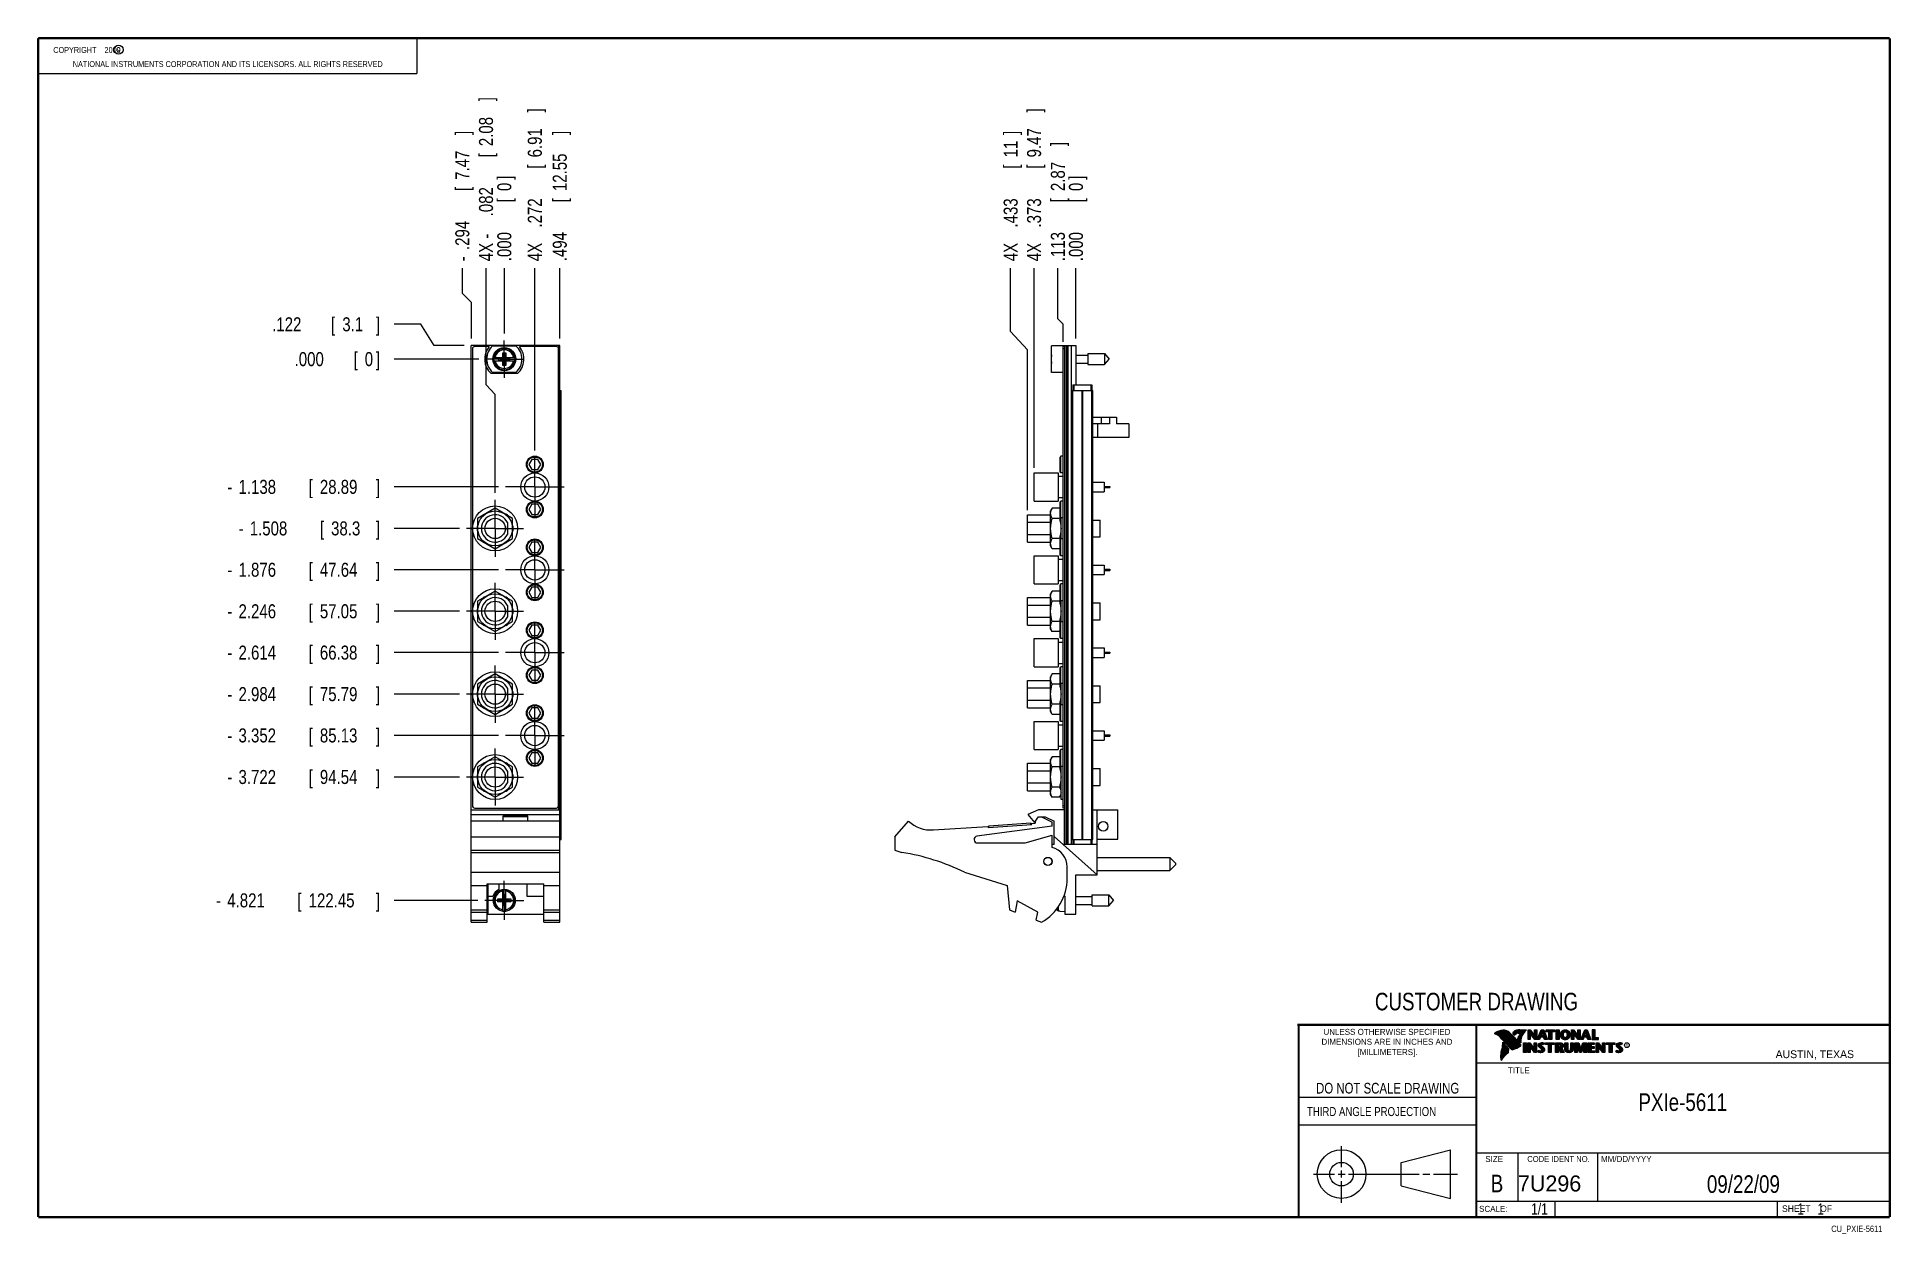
# Model space of a CAD drawing. Header units: inches. Extents: x 0.2 to 16.8, y 0.1 to 10.8.
import ezdxf
from ezdxf.enums import TextEntityAlignment as Align

# ---------------------------------------------------------------- set-up
doc = ezdxf.new("R2010")
doc.units = ezdxf.units.IN
doc.header["$LTSCALE"] = 0.935
doc.header["$MEASUREMENT"] = 0
doc.linetypes.add('CENTER', pattern=[0.6, 0.375, -0.075, 0.075, -0.075])
doc.layers.get('0').update_dxf_attribs({"linetype": 'CONTINUOUS'})
doc.layers.add('DEFAULT_1', color=7, linetype='CENTER')
doc.layers.add('DIMENSIONS', color=7, linetype='CONTINUOUS')
doc.styles.get("Standard").update_dxf_attribs({"font": 'txt', "width": 0.8})
doc.dimstyles.new('DIMSTYLE_1', dxfattribs={"dimtxt": 0.125, "dimasz": 0.18, "dimexe": 0.18, "dimexo": 0.0625, "dimgap": 0.09, "dimtad": 0, "dimtih": 1, "dimtoh": 1, "dimdec": 3, "dimzin": 4, "dimdsep": 46, "dimtxsty": 'STANDARD', "dimblk": '_FILLED', "dimblk1": '_FILLED', "dimblk2": '_FILLED', "dimcen": 0.09, "dimadec": 0, "dimazin": 0, "dimtp": 0.005, "dimtm": 0.005, "dimtfac": 1, "dimtdec": 3, "dimtofl": 0, "dimtmove": 0, "dimatfit": 3, "dimldrblk": '_FILLED', "dimfxl": 1, "dimtolj": 1, "dimtzin": 4, "dimarcsym": 0})

msp = doc.modelspace()

# ---------------------------------------------------------------- texts
at = {"color": 2, "linetype": 'CONTINUOUS', "width": 0.8}
for s, height, p in [('c', 0.053, (0.946, 10.6363)), ('NATIONAL INSTRUMENTS CORPORATION AND ITS LICENSORS. ALL RIGHTS RESERVED', 0.053, (0.5583, 10.5016)), ('THIRD ANGLE PROJECTION', 0.08, (11.5564, 1.1584))]:
    msp.add_text(s, height=height, dxfattribs=at).set_placement(p)
at = {"color": 7, "linetype": 'CONTINUOUS', "width": 0.8}
for s, height, p in [('CUSTOMER DRAWING', 0.15625, (13.0668, 2.1001)), ('DO NOT SCALE DRAWING', 0.095, (12.2754, 1.3592)), ('B', 0.1562, (13.2497, 0.4798))]:
    msp.add_text(s, height=height, dxfattribs=at).set_placement(p, align=Align.CENTER)
at = {"color": 2, "linetype": 'CONTINUOUS'}
for s, p in [('DIMENSIONS ARE IN INCHES AND', (12.2688, 1.7933)), ('UNLESS OTHERWISE SPECIFIED', (12.2688, 1.8819)), ('[MILLIMETERS].', (12.2746, 1.7015))]:
    msp.add_text(s, height=0.053254, dxfattribs=at).set_placement(p, align=Align.CENTER)
for s, height, p in [('R', 0.0217, (14.3971, 1.7782)), ('AUSTIN, TEXAS', 0.069617, (15.7327, 1.6745)), ('TITLE', 0.05325, (13.3474, 1.5397)), ('SIZE', 0.05325, (13.1451, 0.7494)), ('MM/DD/YYYY', 0.05325, (14.1765, 0.7494)), ('SCALE:', 0.05325, (13.0904, 0.3053)), ('SHEET    OF', 0.057262, (15.7892, 0.3052))]:
    msp.add_text(s, height=height, dxfattribs=at).set_placement(p)
at = {"color": 2, "linetype": 'CONTINUOUS', "width": 0.95}
msp.add_text('CODE IDENT NO.', height=0.053254, dxfattribs=at).set_placement((13.7978, 0.7494), align=Align.CENTER)
at = {"color": 7, "linetype": 'CONTINUOUS'}
msp.add_text('7U296', height=0.14316, dxfattribs=at).set_placement((13.4363, 0.4866))
at = {"color": 7, "linetype": 'CONTINUOUS', "width": 0.8}
msp.add_text('1/1', height=0.1, dxfattribs=at).set_placement((13.7025, 0.2805), align=Align.RIGHT)
at = {"color": 2, "linetype": 'CONTINUOUS', "width": 0.8}
msp.add_text('CU_PXIE-5611', height=0.057262, dxfattribs=at).set_placement((16.6837, 0.1254), align=Align.RIGHT)
at = {"color": 2, "linetype": 'CONTINUOUS', "insert": (0.3125, 10.6805), "char_height": 0.053, "width": 0.8904, "attachment_point": 1}
msp.add_mtext('    COPYRIGHT    2009', dxfattribs=at)
at = {"color": 7, "linetype": 'CONTINUOUS'}
for s, insert, char_height, width, attachment_point in [('PXIe-5611\\P ', (14.9051, 1.3603), 0.15625, 1.125, 2), ('09/22/09 ', (15.4455, 0.6307), 0.15625, 1.125, 2), ('    1    1', (15.8075, 0.3805), 0.1, 0.8, 1)]:
    msp.add_mtext(s, dxfattribs=dict(at, insert=insert, char_height=char_height, width=width, attachment_point=attachment_point))

# ---------------------------------------------------------------- blocks, each defined once
blk = doc.blocks.new('*D0')
at = {"layer": 'DIMENSIONS', "color": 2, "linetype": 'CONTINUOUS'}
blk.add_line((4.353, 6.763), (3.422, 6.763), dxfattribs=at)
at = {"layer": 'DIMENSIONS', "color": 2, "linetype": 'CONTINUOUS', "width": 0.8}
for s, p in [('1.138', (2.035, 6.7)), ('[', (2.66, 6.7)), ('28.89', (2.76, 6.7)), (']', (3.26, 6.7)), ('-', (1.935, 6.7))]:
    blk.add_text(s, height=0.125, dxfattribs=at).set_placement(p)
blk = doc.blocks.new('_FILLED')
at = {"color": 0, "linetype": 'BYBLOCK'}
blk.add_solid([(0, 0), (-1, 0.174), (-1, -0.174)], dxfattribs=at)
blk = doc.blocks.new('*D1')
at = {"layer": 'DIMENSIONS', "color": 2, "linetype": 'CONTINUOUS'}
for p, q in [((3.66, 8.211), (3.422, 8.211)), ((3.779, 8.022), (3.66, 8.211)), ((4.047, 8.022), (3.779, 8.022))]:
    blk.add_line(p, q, dxfattribs=at)
at = {"layer": 'DIMENSIONS', "color": 2, "linetype": 'CONTINUOUS', "width": 0.8}
for s, p in [('.122', (2.335, 8.148)), ('[', (2.86, 8.148)), ('3.1', (2.96, 8.148)), (']', (3.26, 8.148))]:
    blk.add_text(s, height=0.125, dxfattribs=at).set_placement(p)
blk = doc.blocks.new('*D2')
at = {"layer": 'DIMENSIONS', "color": 2, "linetype": 'CONTINUOUS'}
blk.add_line((4.005, 6.392), (3.422, 6.392), dxfattribs=at)
at = {"layer": 'DIMENSIONS', "color": 2, "linetype": 'CONTINUOUS', "width": 0.8}
for s, p in [('1.508', (2.135, 6.33)), ('[', (2.76, 6.33)), ('38.3', (2.86, 6.33)), (']', (3.26, 6.33)), ('-', (2.035, 6.33))]:
    blk.add_text(s, height=0.125, dxfattribs=at).set_placement(p)
blk = doc.blocks.new('*D3')
at = {"layer": 'DIMENSIONS', "color": 2, "linetype": 'CONTINUOUS'}
blk.add_line((4.353, 6.025), (3.422, 6.025), dxfattribs=at)
at = {"layer": 'DIMENSIONS', "color": 2, "linetype": 'CONTINUOUS', "width": 0.8}
for s, p in [('-', (1.935, 5.962)), ('1.876', (2.035, 5.962)), ('[', (2.66, 5.962)), ('47.64', (2.76, 5.962)), (']', (3.26, 5.962))]:
    blk.add_text(s, height=0.125, dxfattribs=at).set_placement(p)
blk = doc.blocks.new('*D4')
at = {"layer": 'DIMENSIONS', "color": 2, "linetype": 'CONTINUOUS'}
blk.add_line((4.005, 5.654), (3.422, 5.654), dxfattribs=at)
at = {"layer": 'DIMENSIONS', "color": 2, "linetype": 'CONTINUOUS', "width": 0.8}
for s, p in [('-', (1.935, 5.592)), ('2.246', (2.035, 5.592)), ('[', (2.66, 5.592)), ('57.05', (2.76, 5.592)), (']', (3.26, 5.592))]:
    blk.add_text(s, height=0.125, dxfattribs=at).set_placement(p)
blk = doc.blocks.new('*D5')
at = {"layer": 'DIMENSIONS', "color": 2, "linetype": 'CONTINUOUS'}
blk.add_line((4.353, 5.287), (3.422, 5.287), dxfattribs=at)
at = {"layer": 'DIMENSIONS', "color": 2, "linetype": 'CONTINUOUS', "width": 0.8}
for s, p in [('2.614', (2.035, 5.224)), ('[', (2.66, 5.224)), ('66.38', (2.76, 5.224)), (']', (3.26, 5.224)), ('-', (1.935, 5.224))]:
    blk.add_text(s, height=0.125, dxfattribs=at).set_placement(p)
blk = doc.blocks.new('*D6')
at = {"layer": 'DIMENSIONS', "color": 2, "linetype": 'CONTINUOUS'}
blk.add_line((4.005, 4.916), (3.422, 4.916), dxfattribs=at)
at = {"layer": 'DIMENSIONS', "color": 2, "linetype": 'CONTINUOUS', "width": 0.8}
for s, p in [('2.984', (2.035, 4.854)), ('[', (2.66, 4.854)), ('75.79', (2.76, 4.854)), (']', (3.26, 4.854)), ('-', (1.935, 4.854))]:
    blk.add_text(s, height=0.125, dxfattribs=at).set_placement(p)
blk = doc.blocks.new('*D7')
at = {"layer": 'DIMENSIONS', "color": 2, "linetype": 'CONTINUOUS'}
blk.add_line((4.353, 4.549), (3.422, 4.549), dxfattribs=at)
at = {"layer": 'DIMENSIONS', "color": 2, "linetype": 'CONTINUOUS', "width": 0.8}
for s, p in [('-', (1.935, 4.486)), ('3.352', (2.035, 4.486)), ('[', (2.66, 4.486)), ('85.13', (2.76, 4.486)), (']', (3.26, 4.486))]:
    blk.add_text(s, height=0.125, dxfattribs=at).set_placement(p)
blk = doc.blocks.new('*D8')
at = {"layer": 'DIMENSIONS', "color": 2, "linetype": 'CONTINUOUS'}
blk.add_line((4.005, 4.178), (3.422, 4.178), dxfattribs=at)
at = {"layer": 'DIMENSIONS', "color": 2, "linetype": 'CONTINUOUS', "width": 0.8}
for s, p in [('-', (1.935, 4.116)), ('3.722', (2.035, 4.116)), ('[', (2.66, 4.116)), ('94.54', (2.76, 4.116)), (']', (3.26, 4.116))]:
    blk.add_text(s, height=0.125, dxfattribs=at).set_placement(p)
blk = doc.blocks.new('*D9')
at = {"layer": 'DIMENSIONS', "color": 2, "linetype": 'CONTINUOUS'}
blk.add_line((4.167, 3.079), (3.422, 3.079), dxfattribs=at)
at = {"layer": 'DIMENSIONS', "color": 2, "linetype": 'CONTINUOUS', "width": 0.8}
for s, p in [('4.821', (1.935, 3.017)), ('[', (2.56, 3.017)), ('122.45', (2.66, 3.017)), (']', (3.26, 3.017)), ('-', (1.835, 3.017))]:
    blk.add_text(s, height=0.125, dxfattribs=at).set_placement(p)
blk = doc.blocks.new('*D10')
at = {"layer": 'DIMENSIONS', "color": 2, "linetype": 'CONTINUOUS'}
blk.add_line((4.176, 7.9), (3.422, 7.9), dxfattribs=at)
at = {"layer": 'DIMENSIONS', "color": 2, "linetype": 'CONTINUOUS', "width": 0.8}
for s, p in [('.000', (2.535, 7.838)), ('[', (3.06, 7.838)), ('0', (3.16, 7.838)), (']', (3.26, 7.838))]:
    blk.add_text(s, height=0.125, dxfattribs=at).set_placement(p)
blk = doc.blocks.new('*D11')
at = {"layer": 'DIMENSIONS', "color": 2, "linetype": 'CONTINUOUS'}
for p, q in [((9.337, 8.258), (9.337, 8.71)), ((9.385, 8.211), (9.337, 8.258)), ((9.385, 8.055), (9.385, 8.211))]:
    blk.add_line(p, q, dxfattribs=at)
at = {"layer": 'DIMENSIONS', "color": 2, "linetype": 'CONTINUOUS', "width": 0.8}
for s, p in [(']', (9.399, 9.797)), ('2.87', (9.399, 9.397)), ('[', (9.399, 9.297)), ('.113', (9.399, 8.772))]:
    blk.add_text(s, height=0.125, rotation=90, dxfattribs=at).set_placement(p)
blk = doc.blocks.new('*D12')
at = {"layer": 'DIMENSIONS', "color": 2, "linetype": 'CONTINUOUS'}
blk.add_line((9.125, 6.931), (9.125, 8.71), dxfattribs=at)
at = {"layer": 'DIMENSIONS', "color": 2, "linetype": 'CONTINUOUS', "width": 0.8}
for s, p in [(']', (9.187, 10.097)), ('9.47', (9.187, 9.697)), ('[', (9.187, 9.597)), ('.373', (9.187, 9.072)), ('4X ', (9.187, 8.772))]:
    blk.add_text(s, height=0.125, rotation=90, dxfattribs=at).set_placement(p)
blk = doc.blocks.new('*D13')
at = {"layer": 'DIMENSIONS', "color": 2, "linetype": 'CONTINUOUS'}
for p, q in [((8.915, 8.147), (8.915, 8.71)), ((9.065, 7.982), (8.915, 8.147)), ((9.065, 6.556), (9.065, 7.982))]:
    blk.add_line(p, q, dxfattribs=at)
at = {"layer": 'DIMENSIONS', "color": 2, "linetype": 'CONTINUOUS', "width": 0.8}
for s, p in [(']', (8.978, 9.897)), ('11', (8.978, 9.697)), ('[', (8.978, 9.597)), ('.433', (8.978, 9.072)), ('4X ', (8.978, 8.772))]:
    blk.add_text(s, height=0.125, rotation=90, dxfattribs=at).set_placement(p)
blk = doc.blocks.new('*D14')
at = {"layer": 'DIMENSIONS', "color": 2, "linetype": 'CONTINUOUS'}
blk.add_line((9.498, 8.085), (9.498, 8.71), dxfattribs=at)
at = {"layer": 'DIMENSIONS', "color": 2, "linetype": 'CONTINUOUS', "width": 0.8}
for s, p in [(']', (9.56, 9.497)), ('0', (9.56, 9.397)), ('[', (9.56, 9.297)), ('.000', (9.56, 8.772))]:
    blk.add_text(s, height=0.125, rotation=90, dxfattribs=at).set_placement(p)
blk = doc.blocks.new('*D15')
at = {"layer": 'DIMENSIONS', "color": 2, "linetype": 'CONTINUOUS'}
for p, q in [((4.03, 8.486), (4.03, 8.71)), ((4.11, 8.404), (4.03, 8.486)), ((4.11, 8.085), (4.11, 8.404))]:
    blk.add_line(p, q, dxfattribs=at)
at = {"layer": 'DIMENSIONS', "color": 2, "linetype": 'CONTINUOUS', "width": 0.8}
for s, p in [(']', (4.092, 9.897)), ('7.47', (4.092, 9.497)), ('[', (4.092, 9.397)), ('.294', (4.092, 8.872)), ('-', (4.092, 8.772))]:
    blk.add_text(s, height=0.125, rotation=90, dxfattribs=at).set_placement(p)
blk = doc.blocks.new('*D16')
at = {"layer": 'DIMENSIONS', "color": 2, "linetype": 'CONTINUOUS'}
blk.add_line((4.898, 8.085), (4.898, 8.71), dxfattribs=at)
at = {"layer": 'DIMENSIONS', "color": 2, "linetype": 'CONTINUOUS', "width": 0.8}
for s, p in [(']', (4.96, 9.897)), ('12.55', (4.96, 9.397)), ('[', (4.96, 9.297)), ('.494', (4.96, 8.772))]:
    blk.add_text(s, height=0.125, rotation=90, dxfattribs=at).set_placement(p)
blk = doc.blocks.new('*D17')
at = {"layer": 'DIMENSIONS', "color": 2, "linetype": 'CONTINUOUS'}
blk.add_line((4.676, 7.085), (4.676, 8.71), dxfattribs=at)
at = {"layer": 'DIMENSIONS', "color": 2, "linetype": 'CONTINUOUS', "width": 0.8}
for s, p in [(']', (4.738, 10.097)), ('6.91', (4.738, 9.697)), ('[', (4.738, 9.597)), ('.272', (4.738, 9.072)), ('4X ', (4.738, 8.772))]:
    blk.add_text(s, height=0.125, rotation=90, dxfattribs=at).set_placement(p)
blk = doc.blocks.new('*D18')
at = {"layer": 'DIMENSIONS', "color": 2, "linetype": 'CONTINUOUS'}
for p, q in [((4.241, 7.67), (4.241, 8.71)), ((4.322, 7.585), (4.241, 7.67)), ((4.322, 6.709), (4.322, 7.585))]:
    blk.add_line(p, q, dxfattribs=at)
at = {"layer": 'DIMENSIONS', "color": 2, "linetype": 'CONTINUOUS', "width": 0.8}
for s, p in [(']', (4.303, 10.197)), ('2.08', (4.303, 9.797)), ('[', (4.303, 9.697)), ('.082', (4.303, 9.172)), ('4X -', (4.303, 8.772))]:
    blk.add_text(s, height=0.125, rotation=90, dxfattribs=at).set_placement(p)
blk = doc.blocks.new('*D19')
at = {"layer": 'DIMENSIONS', "color": 2, "linetype": 'CONTINUOUS'}
blk.add_line((4.404, 8.128), (4.404, 8.71), dxfattribs=at)
at = {"layer": 'DIMENSIONS', "color": 2, "linetype": 'CONTINUOUS', "width": 0.8}
for s, p in [(']', (4.466, 9.497)), ('0', (4.466, 9.397)), ('[', (4.466, 9.297)), ('.000', (4.466, 8.772))]:
    blk.add_text(s, height=0.125, rotation=90, dxfattribs=at).set_placement(p)

# ---------------------------------------------------------------- dimensions: what is measured, and where the dimension line sits
at = {"layer": 'DIMENSIONS', "color": 2, "linetype": 'CONTINUOUS'}
for feature_location, offset, dtype, origin, text, picture, middle in [((4.3216, 6.7087), (-0.0808, 2.001), 0, (4.4036, 8.0657), '4X -<>', '*D18', (4.2408, 9.5347)), ((4.6756, 7.0852), (0, 1.6245), 1, (4.4036, 8.0657), '4X <>', '*D17', (4.6756, 9.4847)), ((9.1247, 6.9305), (0, 1.7791), 1, (9.4977, 8.0222), '4X <>', '*D12', (9.1247, 9.4847)), ((4.1096, 8.0847), (-0.08, 0.625), 0, (4.4036, 8.0657), '-<>', '*D15', (4.0296, 9.3847)), ((9.0647, 6.556), (-0.1496, 2.1537), 0, (9.4977, 7.6722), '4X <>', '*D13', (8.9151, 9.3847)), ((4.1671, 3.0793), (-0.745, 0), 0, (4.2381, 7.9002), '-<>', '*D9', (2.5971, 3.0793)), ((4.35309, 6.76266), (-0.931, 0), 0, (4.23809, 7.90017), '-<>', '*D0', (2.64709, 6.76266)), ((4.35309, 6.02466), (-0.931, 0), 0, (4.23809, 7.90017), '-<>', '*D3', (2.64709, 6.02466)), ((4.0051, 5.6542), (-0.583, 0), 0, (4.2381, 7.9002), '-<>', '*D4', (2.6471, 5.6542)), ((4.35309, 5.28666), (-0.931, 0), 0, (4.23809, 7.90017), '-<>', '*D5', (2.64709, 5.28666)), ((4.0051, 4.9162), (-0.583, 0), 0, (4.2381, 7.9002), '-<>', '*D6', (2.6471, 4.9162)), ((4.35309, 4.54866), (-0.931, 0), 0, (4.23809, 7.90017), '-<>', '*D7', (2.64709, 4.54866)), ((4.0051, 4.1782), (-0.583, 0), 0, (4.2381, 7.9002), '-<>', '*D8', (2.6471, 4.1782)), ((4.0051, 6.3922), (-0.583, 0), 0, (4.2381, 7.9002), '-<>', '*D2', (2.6971, 6.3922))]:
    dim = msp.add_ordinate_dim(feature_location=feature_location, offset=offset, dtype=dtype, origin=origin, text=text, dimstyle='DIMSTYLE_1', dxfattribs=at)
    dim.commit()
    dim.dimension.update_dxf_attribs({"geometry": picture, "text_midpoint": middle})
for feature_location, offset, dtype, origin, picture, middle in [((4.8976, 8.0847), (0, 0.625), 1, (4.4036, 8.0657), '*D16', (4.8976, 9.3847)), ((9.3847365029, 8.0546687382), (-0.0479586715, 0.655), 0, (9.4977365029, 8.0221687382), '*D11', (9.3367778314, 9.3346687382)), ((4.4035888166, 8.1281687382), (0, 0.5815), 1, (4.4035888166, 8.0656687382), '*D19', (4.4035888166, 9.1846687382)), ((9.4977365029, 8.0846687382), (0, 0.625), 1, (9.4977365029, 8.0221687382), '*D14', (9.4977365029, 9.1846687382)), ((4.0471, 8.0222), (-0.625, 0.1887), 0, (4.2381, 7.9002), '*D1', (2.8471, 8.2109)), ((4.1755888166, 7.9001687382), (-0.7535, 0), 0, (4.2380888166, 7.9001687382), '*D10', (2.9470888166, 7.9001687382))]:
    dim = msp.add_ordinate_dim(feature_location=feature_location, offset=offset, dtype=dtype, origin=origin, dimstyle='DIMSTYLE_1', dxfattribs=at)
    dim.commit()
    dim.dimension.update_dxf_attribs({"geometry": picture, "text_midpoint": middle})

# ---------------------------------------------------------------- linework, layer by layer
at = {"color": 2, "linetype": 'CONTINUOUS'}
for p, q in [((0.25, 10.7586), (3.625, 10.7586)), ((0.25, 10.7586), (0.25, 10.4456)), ((3.625, 10.7586), (3.625, 10.4456)), ((0.25, 10.4456), (3.625, 10.4456)), ((13.0652, 1.9695), (16.745, 1.9695)), ((13.0652, 1.9695), (13.0652, 0.2605)), ((13.2311, 1.8934), (13.2311, 1.8949)), ((13.2347, 1.8921), (13.2347, 1.8972)), ((13.2382, 1.8907), (13.2382, 1.8994)), ((13.2418, 1.8892), (13.2418, 1.9015)), ((13.2453, 1.8876), (13.2453, 1.9035)), ((13.2489, 1.8858), (13.2489, 1.9054)), ((13.2524, 1.8839), (13.2524, 1.9069)), ((13.256, 1.8818), (13.256, 1.9084)), ((13.2596, 1.8796), (13.2596, 1.9098)), ((13.2631, 1.8772), (13.2631, 1.9111)), ((13.2667, 1.8747), (13.2667, 1.9124)), ((13.2702, 1.872), (13.2702, 1.9135)), ((13.2738, 1.869), (13.2738, 1.9146)), ((13.2773, 1.8658), (13.2773, 1.9155)), ((13.2809, 1.8624), (13.2809, 1.9164)), ((13.2844, 1.8587), (13.2844, 1.9173)), ((13.288, 1.8549), (13.288, 1.9181)), ((13.2915, 1.851), (13.2915, 1.9188)), ((13.2951, 1.8471), (13.2951, 1.9194)), ((13.2987, 1.8431), (13.2987, 1.9198)), ((13.3022, 1.8391), (13.3022, 1.92)), ((13.3058, 1.8351), (13.3058, 1.9201)), ((13.3093, 1.8311), (13.3093, 1.9201)), ((13.3129, 1.827), (13.3129, 1.9199)), ((13.3164, 1.8229), (13.3164, 1.9196)), ((13.32, 1.8188), (13.32, 1.9192)), ((13.3235, 1.8146), (13.3235, 1.9186)), ((13.3271, 1.8104), (13.3271, 1.9179)), ((13.3306, 1.8062), (13.3306, 1.9172)), ((13.3342, 1.802), (13.3342, 1.9163)), ((13.3378, 1.7978), (13.3378, 1.9151)), ((13.3413, 1.7937), (13.3413, 1.9138)), ((13.3449, 1.7897), (13.3449, 1.9122)), ((13.3484, 1.7856), (13.3484, 1.9103)), ((13.352, 1.7817), (13.352, 1.9081)), ((13.3555, 1.7778), (13.3555, 1.9055)), ((13.3591, 1.7739), (13.3591, 1.9026)), ((13.3626, 1.7701), (13.3626, 1.8991)), ((13.3662, 1.7663), (13.3662, 1.8952)), ((13.3697, 1.7625), (13.3697, 1.8915)), ((13.3733, 1.7588), (13.3733, 1.8878)), ((13.3769, 1.7556), (13.3769, 1.8841)), ((13.3804, 1.7529), (13.3804, 1.8803)), ((13.384, 1.7512), (13.384, 1.8766)), ((13.3875, 1.7509), (13.3875, 1.8728)), ((13.4022, 1.878), (13.3901, 1.8922)), ((13.3911, 1.7518), (13.3911, 1.8691)), ((13.4029, 1.881), (13.3927, 1.893)), ((13.3946, 1.8908), (13.3946, 1.8999)), ((13.3946, 1.7533), (13.3946, 1.8653)), ((13.3982, 1.8866), (13.3982, 1.9062)), ((13.3982, 1.7548), (13.3982, 1.8615)), ((13.4017, 1.8824), (13.4017, 1.9101)), ((13.4017, 1.7563), (13.4017, 1.8574)), ((13.4053, 1.8823), (13.4053, 1.9129)), ((13.4053, 1.7578), (13.4053, 1.8531)), ((13.4088, 1.8844), (13.4088, 1.915)), ((13.4088, 1.7593), (13.4088, 1.8488)), ((13.4124, 1.887), (13.4124, 1.9167)), ((13.4124, 1.7609), (13.4124, 1.8445)), ((13.4159, 1.89), (13.4159, 1.9182)), ((13.4159, 1.7625), (13.4159, 1.8402)), ((13.4195, 1.8937), (13.4195, 1.9193)), ((13.4195, 1.7641), (13.4195, 1.8359)), ((13.4231, 1.8964), (13.4231, 1.9203)), ((13.4231, 1.7657), (13.4231, 1.8316)), ((13.4266, 1.8982), (13.4266, 1.9209)), ((13.4266, 1.7674), (13.4266, 1.8273)), ((13.4302, 1.8995), (13.4302, 1.9214)), ((13.4302, 1.7691), (13.4302, 1.823)), ((13.4414, 1.8328), (13.4319, 1.8437)), ((13.4337, 1.8997), (13.4337, 1.922)), ((13.4337, 1.7708), (13.4337, 1.8187)), ((13.4433, 1.8344), (13.4349, 1.844)), ((13.4373, 1.8991), (13.4373, 1.9224)), ((13.4373, 1.8413), (13.4373, 1.8491)), ((13.4408, 1.898), (13.4408, 1.9228)), ((13.4408, 1.8372), (13.4408, 1.8572)), ((13.4444, 1.8972), (13.4444, 1.9231)), ((13.4444, 1.8331), (13.4444, 1.8665)), ((13.4479, 1.8969), (13.4479, 1.9234)), ((13.4479, 1.8288), (13.4479, 1.873)), ((13.4515, 1.8966), (13.4515, 1.9236)), ((13.4515, 1.8247), (13.4515, 1.8764)), ((13.4529, 1.9261), (13.5132, 1.9271)), ((13.453, 1.9236), (13.5067, 1.9245)), ((13.455, 1.8965), (13.455, 1.9237)), ((13.455, 1.8207), (13.455, 1.878)), ((13.4586, 1.8964), (13.4586, 1.9237)), ((13.4586, 1.8303), (13.4586, 1.879)), ((13.4622, 1.8957), (13.4622, 1.9238)), ((13.4622, 1.8535), (13.4622, 1.8795)), ((13.4657, 1.8935), (13.4657, 1.9238)), ((13.4657, 1.8636), (13.4657, 1.8798)), ((13.4693, 1.872), (13.4693, 1.9239)), ((13.4728, 1.8794), (13.4728, 1.9239)), ((13.4764, 1.8859), (13.4764, 1.924)), ((13.4799, 1.8919), (13.4799, 1.924)), ((13.4835, 1.8973), (13.4835, 1.9241)), ((13.487, 1.9023), (13.487, 1.9242)), ((13.4906, 1.9069), (13.4906, 1.9242)), ((13.4941, 1.9112), (13.4941, 1.9243)), ((13.4977, 1.9153), (13.4977, 1.9243)), ((13.5013, 1.9191), (13.5013, 1.9244)), ((13.5261, 1.9263), (13.5451, 1.9263)), ((13.5261, 1.839), (13.5261, 1.9263)), ((13.5466, 1.839), (13.5261, 1.839)), ((13.5286, 1.9237), (13.5439, 1.9237)), ((13.5286, 1.8415), (13.5286, 1.9237)), ((13.5441, 1.8415), (13.5286, 1.8415)), ((13.5332, 1.8415), (13.5332, 1.9237)), ((13.5367, 1.8415), (13.5367, 1.9237)), ((13.5402, 1.8415), (13.5402, 1.9237)), ((13.5441, 1.8976), (13.5437, 1.9237)), ((13.5439, 1.9237), (13.5854, 1.869)), ((13.5873, 1.8415), (13.5441, 1.8976)), ((13.5441, 1.8976), (13.5441, 1.8415)), ((13.5451, 1.9263), (13.5829, 1.8765)), ((13.586, 1.839), (13.5466, 1.8902)), ((13.5466, 1.8902), (13.5466, 1.839)), ((13.5471, 1.8936), (13.5471, 1.9194)), ((13.5506, 1.8891), (13.5506, 1.9149)), ((13.5541, 1.8846), (13.5541, 1.9103)), ((13.5576, 1.8801), (13.5576, 1.9057)), ((13.561, 1.8756), (13.561, 1.9011)), ((13.5645, 1.8711), (13.5645, 1.8965)), ((13.568, 1.8665), (13.568, 1.8919)), ((13.5715, 1.862), (13.5715, 1.8874)), ((13.575, 1.8575), (13.575, 1.8828)), ((13.5784, 1.853), (13.5784, 1.8782)), ((13.5819, 1.8485), (13.5819, 1.8736)), ((13.5829, 1.9263), (13.6036, 1.9263)), ((13.5829, 1.8765), (13.5829, 1.9263)), ((13.5854, 1.9237), (13.6011, 1.9237)), ((13.5854, 1.869), (13.5854, 1.9237)), ((13.5854, 1.844), (13.5854, 1.869)), ((13.6036, 1.839), (13.586, 1.839)), ((13.6011, 1.8415), (13.5873, 1.8415)), ((13.5889, 1.8415), (13.5889, 1.9237)), ((13.5923, 1.8415), (13.5923, 1.9237)), ((13.5958, 1.8415), (13.5958, 1.9237)), ((13.5993, 1.8415), (13.5993, 1.9237)), ((13.6011, 1.9237), (13.6011, 1.8415)), ((13.6036, 1.9263), (13.6036, 1.839)), ((13.6088, 1.839), (13.6444, 1.9262)), ((13.6294, 1.839), (13.6088, 1.839)), ((13.6125, 1.8415), (13.6461, 1.9237)), ((13.6277, 1.8415), (13.6125, 1.8415)), ((13.6167, 1.8415), (13.6167, 1.8516)), ((13.6201, 1.8415), (13.6201, 1.8601)), ((13.6236, 1.8415), (13.6236, 1.8686)), ((13.6271, 1.8415), (13.6271, 1.8771)), ((13.6361, 1.8623), (13.6277, 1.8415)), ((13.6378, 1.8598), (13.6294, 1.839)), ((13.6306, 1.8486), (13.6306, 1.8857)), ((13.634, 1.8573), (13.634, 1.8942)), ((13.6665, 1.8623), (13.6361, 1.8623)), ((13.6375, 1.8623), (13.6375, 1.9027)), ((13.6647, 1.8598), (13.6378, 1.8598)), ((13.6388, 1.8711), (13.65, 1.9073)), ((13.6639, 1.8711), (13.6388, 1.8711)), ((13.641, 1.8781), (13.641, 1.9112)), ((13.641, 1.8623), (13.641, 1.8711)), ((13.6423, 1.8736), (13.6519, 1.9048)), ((13.6606, 1.8736), (13.6423, 1.8736)), ((13.6444, 1.9262), (13.6664, 1.9262)), ((13.6445, 1.8893), (13.6445, 1.9197)), ((13.6445, 1.8623), (13.6445, 1.8711)), ((13.6461, 1.9237), (13.6647, 1.9237)), ((13.6479, 1.9006), (13.6479, 1.9237)), ((13.6479, 1.8623), (13.6479, 1.8711)), ((13.65, 1.9073), (13.6541, 1.9073)), ((13.6514, 1.9073), (13.6514, 1.9237)), ((13.6514, 1.8623), (13.6514, 1.8711)), ((13.6519, 1.9048), (13.6521, 1.9048)), ((13.6521, 1.9048), (13.6606, 1.8736)), ((13.6541, 1.9073), (13.6639, 1.8711)), ((13.6549, 1.9043), (13.6549, 1.9237)), ((13.6549, 1.8623), (13.6549, 1.8711)), ((13.6584, 1.8915), (13.6584, 1.9237)), ((13.6584, 1.8623), (13.6584, 1.8711)), ((13.6618, 1.8787), (13.6618, 1.9237)), ((13.6618, 1.8623), (13.6618, 1.8711)), ((13.6647, 1.9237), (13.6959, 1.8415)), ((13.6717, 1.839), (13.6647, 1.8598)), ((13.6653, 1.8623), (13.6653, 1.922)), ((13.6664, 1.9262), (13.6995, 1.839)), ((13.6735, 1.8415), (13.6665, 1.8623)), ((13.6688, 1.8555), (13.6688, 1.9128)), ((13.6995, 1.839), (13.6717, 1.839)), ((13.6723, 1.8452), (13.6723, 1.9037)), ((13.6959, 1.8415), (13.6735, 1.8415)), ((13.6757, 1.8415), (13.6757, 1.8945)), ((13.6792, 1.8415), (13.6792, 1.8854)), ((13.6827, 1.8415), (13.6827, 1.8762)), ((13.6862, 1.8415), (13.6862, 1.8671)), ((13.6866, 1.9262), (13.7634, 1.9262)), ((13.6866, 1.9099), (13.6866, 1.9262)), ((13.7118, 1.9099), (13.6866, 1.9099)), ((13.6891, 1.9237), (13.7609, 1.9237)), ((13.6891, 1.9125), (13.6891, 1.9237)), ((13.7143, 1.9125), (13.6891, 1.9125)), ((13.6896, 1.8415), (13.6896, 1.8579)), ((13.6931, 1.9125), (13.6931, 1.9237)), ((13.6931, 1.8415), (13.6931, 1.8488)), ((13.6966, 1.9125), (13.6966, 1.9237)), ((13.7001, 1.9125), (13.7001, 1.9237)), ((13.7035, 1.9125), (13.7035, 1.9237)), ((13.707, 1.9125), (13.707, 1.9237)), ((13.7105, 1.9125), (13.7105, 1.9237)), ((13.7118, 1.839), (13.7118, 1.9099)), ((13.7382, 1.839), (13.7118, 1.839)), ((13.7143, 1.9125), (13.714, 1.9237)), ((13.7143, 1.8415), (13.7143, 1.9125)), ((13.7357, 1.8415), (13.7143, 1.8415)), ((13.7174, 1.8415), (13.7174, 1.9237)), ((13.7209, 1.8415), (13.7209, 1.9237)), ((13.7244, 1.8415), (13.7244, 1.9237)), ((13.7279, 1.8415), (13.7279, 1.9237)), ((13.7313, 1.8415), (13.7313, 1.9237)), ((13.7357, 1.9125), (13.7348, 1.9237)), ((13.7609, 1.9125), (13.7357, 1.9125)), ((13.7357, 1.9125), (13.7357, 1.8415)), ((13.7634, 1.9099), (13.7382, 1.9099)), ((13.7382, 1.9099), (13.7382, 1.839)), ((13.7383, 1.9125), (13.7383, 1.9237)), ((13.7418, 1.9125), (13.7418, 1.9237)), ((13.7452, 1.9125), (13.7452, 1.9237)), ((13.7487, 1.9125), (13.7487, 1.9237)), ((13.7522, 1.9125), (13.7522, 1.9237)), ((13.7557, 1.9125), (13.7557, 1.9237)), ((13.7591, 1.9125), (13.7591, 1.9237)), ((13.7609, 1.9237), (13.7609, 1.9125)), ((13.7634, 1.9262), (13.7634, 1.9099)), ((13.7768, 1.9262), (13.8031, 1.9262)), ((13.7768, 1.839), (13.7768, 1.9262)), ((13.8031, 1.839), (13.7768, 1.839)), ((13.7794, 1.9237), (13.8006, 1.9237)), ((13.7794, 1.8415), (13.7794, 1.9237)), ((13.8006, 1.8415), (13.7794, 1.8415)), ((13.7835, 1.8415), (13.7835, 1.9237)), ((13.787, 1.8415), (13.787, 1.9237)), ((13.7904, 1.8415), (13.7904, 1.9237)), ((13.7939, 1.8415), (13.7939, 1.9237)), ((13.7974, 1.8415), (13.7974, 1.9237)), ((13.8006, 1.9237), (13.8006, 1.8415)), ((13.8031, 1.9262), (13.8031, 1.839)), ((13.8154, 1.8853), (13.8155, 1.8871)), ((13.8154, 1.8834), (13.8154, 1.8853)), ((13.8154, 1.8816), (13.8154, 1.8834)), ((13.8155, 1.8797), (13.8154, 1.8816)), ((13.8155, 1.8871), (13.8157, 1.8889)), ((13.8157, 1.8779), (13.8155, 1.8797)), ((13.8157, 1.8889), (13.8159, 1.8907)), ((13.8159, 1.876), (13.8157, 1.8779)), ((13.8159, 1.8907), (13.8161, 1.8924)), ((13.8162, 1.8742), (13.8159, 1.876)), ((13.8161, 1.8924), (13.8165, 1.8941)), ((13.8166, 1.8724), (13.8162, 1.8742)), ((13.8165, 1.8941), (13.8169, 1.8958)), ((13.817, 1.8706), (13.8166, 1.8724)), ((13.8169, 1.8958), (13.8174, 1.8975)), ((13.8174, 1.8689), (13.817, 1.8706)), ((13.8174, 1.8975), (13.8179, 1.8991)), ((13.8179, 1.8672), (13.8174, 1.8689)), ((13.8179, 1.8991), (13.8185, 1.9006)), ((13.8179, 1.8852), (13.818, 1.8869)), ((13.8179, 1.8834), (13.8179, 1.8852)), ((13.818, 1.8817), (13.8179, 1.8834)), ((13.8185, 1.8655), (13.8179, 1.8672)), ((13.818, 1.8869), (13.8182, 1.8886)), ((13.8181, 1.8799), (13.818, 1.8817)), ((13.8182, 1.8781), (13.8181, 1.8799)), ((13.8182, 1.8886), (13.8184, 1.8903)), ((13.8184, 1.8764), (13.8182, 1.8781)), ((13.8184, 1.8903), (13.8186, 1.892)), ((13.8187, 1.8746), (13.8184, 1.8764)), ((13.8185, 1.9006), (13.8191, 1.9021)), ((13.8191, 1.8639), (13.8185, 1.8655)), ((13.8186, 1.892), (13.819, 1.8936)), ((13.8191, 1.8729), (13.8187, 1.8746)), ((13.819, 1.8936), (13.8193, 1.8952)), ((13.8191, 1.9021), (13.8198, 1.9036)), ((13.8194, 1.8712), (13.8191, 1.8729)), ((13.8198, 1.8623), (13.8191, 1.8639)), ((13.8193, 1.8952), (13.8198, 1.8967)), ((13.8199, 1.8696), (13.8194, 1.8712)), ((13.8198, 1.9036), (13.8206, 1.9051)), ((13.8198, 1.8967), (13.8203, 1.8982)), ((13.8205, 1.8607), (13.8198, 1.8623)), ((13.8204, 1.8679), (13.8199, 1.8696)), ((13.8203, 1.8982), (13.8208, 1.8997)), ((13.8209, 1.8664), (13.8204, 1.8679)), ((13.8213, 1.8592), (13.8205, 1.8607)), ((13.8206, 1.9051), (13.8214, 1.9065)), ((13.8208, 1.8997), (13.8214, 1.9011)), ((13.8209, 1.8664), (13.8208, 1.8997)), ((13.8215, 1.8648), (13.8209, 1.8664)), ((13.8221, 1.8578), (13.8213, 1.8592)), ((13.8214, 1.9065), (13.8223, 1.9079)), ((13.8214, 1.9011), (13.8221, 1.9025)), ((13.8221, 1.8633), (13.8215, 1.8648)), ((13.8221, 1.9025), (13.8228, 1.9038)), ((13.8228, 1.8619), (13.8221, 1.8633)), ((13.823, 1.8563), (13.8221, 1.8578)), ((13.8223, 1.9079), (13.8232, 1.9092)), ((13.8228, 1.9038), (13.8236, 1.9052)), ((13.8235, 1.8604), (13.8228, 1.8619)), ((13.8239, 1.855), (13.823, 1.8563)), ((13.8232, 1.9092), (13.8243, 1.9106)), ((13.8243, 1.8591), (13.8235, 1.8604)), ((13.8236, 1.9052), (13.8244, 1.9065)), ((13.8249, 1.8536), (13.8239, 1.855)), ((13.8243, 1.9106), (13.8253, 1.9119)), ((13.8243, 1.8591), (13.8244, 1.9065)), ((13.8251, 1.8577), (13.8243, 1.8591)), ((13.8244, 1.9065), (13.8253, 1.9077)), ((13.826, 1.8523), (13.8249, 1.8536)), ((13.826, 1.8564), (13.8251, 1.8577)), ((13.8253, 1.9119), (13.8265, 1.9132)), ((13.8253, 1.9077), (13.8262, 1.909)), ((13.8269, 1.8552), (13.826, 1.8564)), ((13.8271, 1.8511), (13.826, 1.8523)), ((13.8262, 1.909), (13.8273, 1.9102)), ((13.8265, 1.9132), (13.8276, 1.9144)), ((13.8279, 1.854), (13.8269, 1.8552)), ((13.8282, 1.8499), (13.8271, 1.8511)), ((13.8273, 1.9102), (13.8283, 1.9114)), ((13.8276, 1.9144), (13.8288, 1.9156)), ((13.8279, 1.854), (13.8283, 1.9114)), ((13.8289, 1.8528), (13.8279, 1.854)), ((13.8294, 1.8487), (13.8282, 1.8499)), ((13.8283, 1.9114), (13.8294, 1.9126)), ((13.8288, 1.9156), (13.8301, 1.9167)), ((13.83, 1.8517), (13.8289, 1.8528)), ((13.8294, 1.9126), (13.8306, 1.9137)), ((13.8306, 1.8476), (13.8294, 1.8487)), ((13.8311, 1.8506), (13.83, 1.8517)), ((13.8301, 1.9167), (13.8314, 1.9178)), ((13.8306, 1.9137), (13.8318, 1.9148)), ((13.8319, 1.8466), (13.8306, 1.8476)), ((13.8311, 1.8506), (13.8318, 1.9148)), ((13.8323, 1.8496), (13.8311, 1.8506)), ((13.8314, 1.9178), (13.8327, 1.9188)), ((13.8318, 1.9148), (13.833, 1.9158)), ((13.8332, 1.8456), (13.8319, 1.8466)), ((13.8335, 1.8486), (13.8323, 1.8496)), ((13.8327, 1.9188), (13.834, 1.9198)), ((13.833, 1.9158), (13.8342, 1.9168)), ((13.8346, 1.8447), (13.8332, 1.8456)), ((13.8347, 1.8477), (13.8335, 1.8486)), ((13.834, 1.9198), (13.8354, 1.9207)), ((13.8342, 1.9168), (13.8355, 1.9177)), ((13.836, 1.8438), (13.8346, 1.8447)), ((13.8347, 1.8477), (13.8355, 1.9177)), ((13.836, 1.8468), (13.8347, 1.8477)), ((13.8354, 1.9207), (13.8368, 1.9215)), ((13.8355, 1.9177), (13.8368, 1.9185)), ((13.8373, 1.846), (13.836, 1.8468)), ((13.8374, 1.843), (13.836, 1.8438)), ((13.8368, 1.9215), (13.8382, 1.9223)), ((13.8368, 1.9185), (13.8381, 1.9193)), ((13.8386, 1.8452), (13.8373, 1.846)), ((13.839, 1.8423), (13.8374, 1.843)), ((13.8381, 1.9193), (13.8394, 1.92)), ((13.8386, 1.8452), (13.8381, 1.9193)), ((13.8382, 1.9223), (13.8397, 1.923)), ((13.84, 1.8445), (13.8386, 1.8452)), ((13.8405, 1.8416), (13.839, 1.8423)), ((13.8394, 1.92), (13.8408, 1.9207)), ((13.8397, 1.923), (13.8412, 1.9237)), ((13.8397, 1.8857), (13.8398, 1.8868)), ((13.8397, 1.8845), (13.8397, 1.8857)), ((13.8397, 1.8833), (13.8397, 1.8845)), ((13.8397, 1.8821), (13.8397, 1.8833)), ((13.8397, 1.8809), (13.8397, 1.8821)), ((13.8398, 1.8796), (13.8397, 1.8809)), ((13.8398, 1.8868), (13.8399, 1.888)), ((13.8399, 1.8784), (13.8398, 1.8796)), ((13.8399, 1.888), (13.84, 1.8891)), ((13.84, 1.8773), (13.8399, 1.8784)), ((13.84, 1.8891), (13.8401, 1.8902)), ((13.8401, 1.8761), (13.84, 1.8773)), ((13.8415, 1.8439), (13.84, 1.8445)), ((13.8401, 1.8902), (13.8402, 1.8913)), ((13.8402, 1.8749), (13.8401, 1.8761)), ((13.8402, 1.8913), (13.8403, 1.8924)), ((13.8404, 1.8738), (13.8402, 1.8749)), ((13.8403, 1.8924), (13.8405, 1.8934)), ((13.8405, 1.8727), (13.8404, 1.8738)), ((13.8405, 1.8934), (13.8407, 1.8944)), ((13.8407, 1.8716), (13.8405, 1.8727)), ((13.8421, 1.8409), (13.8405, 1.8416)), ((13.8407, 1.8944), (13.8409, 1.8954)), ((13.841, 1.8706), (13.8407, 1.8716)), ((13.8408, 1.9207), (13.8422, 1.9213)), ((13.8409, 1.8954), (13.8411, 1.8963)), ((13.8412, 1.8696), (13.841, 1.8706)), ((13.8411, 1.8963), (13.8414, 1.8972)), ((13.8412, 1.9237), (13.8427, 1.9243)), ((13.8414, 1.8686), (13.8412, 1.8696)), ((13.8414, 1.8972), (13.8416, 1.8981)), ((13.8417, 1.8677), (13.8414, 1.8686)), ((13.8415, 1.8439), (13.8417, 1.8678)), ((13.843, 1.8433), (13.8415, 1.8439)), ((13.8416, 1.8981), (13.8419, 1.899)), ((13.842, 1.8667), (13.8417, 1.8677)), ((13.8419, 1.899), (13.8422, 1.8999)), ((13.842, 1.8991), (13.8422, 1.9213)), ((13.8423, 1.8658), (13.842, 1.8667)), ((13.8438, 1.8404), (13.8421, 1.8409)), ((13.8422, 1.9213), (13.8436, 1.9219)), ((13.8422, 1.8999), (13.8426, 1.9007)), ((13.8422, 1.8844), (13.8423, 1.8856)), ((13.8422, 1.8833), (13.8422, 1.8844)), ((13.8422, 1.8821), (13.8422, 1.8833)), ((13.8423, 1.8809), (13.8422, 1.8821)), ((13.8423, 1.8867), (13.8424, 1.8878)), ((13.8423, 1.8856), (13.8423, 1.8867)), ((13.8423, 1.8798), (13.8423, 1.8809)), ((13.8424, 1.8786), (13.8423, 1.8798)), ((13.8427, 1.865), (13.8423, 1.8658)), ((13.8424, 1.8878), (13.8425, 1.8889)), ((13.8425, 1.8775), (13.8424, 1.8786)), ((13.8425, 1.8889), (13.8426, 1.89)), ((13.8426, 1.8764), (13.8425, 1.8775)), ((13.8426, 1.9007), (13.843, 1.9016)), ((13.8426, 1.89), (13.8427, 1.891)), ((13.8427, 1.8753), (13.8426, 1.8764)), ((13.8427, 1.9243), (13.8443, 1.9248)), ((13.8427, 1.891), (13.8428, 1.892)), ((13.8429, 1.8742), (13.8427, 1.8753)), ((13.8431, 1.8641), (13.8427, 1.865)), ((13.8428, 1.892), (13.843, 1.893)), ((13.843, 1.8731), (13.8429, 1.8742)), ((13.843, 1.9016), (13.8434, 1.9024)), ((13.843, 1.893), (13.8432, 1.8939)), ((13.8432, 1.8721), (13.843, 1.8731)), ((13.8445, 1.8428), (13.843, 1.8433)), ((13.8434, 1.8633), (13.8431, 1.8641)), ((13.8432, 1.8939), (13.8434, 1.8948)), ((13.8434, 1.8712), (13.8432, 1.8721)), ((13.8434, 1.9024), (13.8438, 1.9032)), ((13.8434, 1.8948), (13.8436, 1.8957)), ((13.8436, 1.8702), (13.8434, 1.8712)), ((13.8439, 1.8625), (13.8434, 1.8633)), ((13.8436, 1.9219), (13.8451, 1.9224)), ((13.8436, 1.8957), (13.8438, 1.8965)), ((13.8439, 1.8693), (13.8436, 1.8702)), ((13.8438, 1.9032), (13.8443, 1.904)), ((13.8438, 1.8965), (13.844, 1.8974)), ((13.8455, 1.8399), (13.8438, 1.8404)), ((13.8441, 1.8684), (13.8439, 1.8693)), ((13.8443, 1.8617), (13.8439, 1.8625)), ((13.844, 1.8974), (13.8443, 1.8982)), ((13.8444, 1.8676), (13.8441, 1.8684)), ((13.8443, 1.9248), (13.8459, 1.9253)), ((13.8443, 1.904), (13.8447, 1.9047)), ((13.8443, 1.8982), (13.8446, 1.899)), ((13.8448, 1.8609), (13.8443, 1.8617)), ((13.8447, 1.8667), (13.8444, 1.8676)), ((13.8462, 1.8423), (13.8445, 1.8428)), ((13.8446, 1.899), (13.8449, 1.8997)), ((13.8447, 1.9047), (13.8453, 1.9055)), ((13.845, 1.8659), (13.8447, 1.8667)), ((13.8453, 1.8602), (13.8448, 1.8609)), ((13.8449, 1.8997), (13.8453, 1.9005)), ((13.8454, 1.8651), (13.845, 1.8659)), ((13.8451, 1.9224), (13.8466, 1.9229)), ((13.8453, 1.9055), (13.8451, 1.9224)), ((13.8453, 1.9055), (13.8458, 1.9062)), ((13.8453, 1.9005), (13.8456, 1.9012)), ((13.8458, 1.8595), (13.8453, 1.8602)), ((13.8457, 1.8644), (13.8454, 1.8651)), ((13.8473, 1.8395), (13.8455, 1.8399)), ((13.8456, 1.9012), (13.846, 1.902)), ((13.8461, 1.8637), (13.8457, 1.8644)), ((13.8458, 1.9062), (13.8464, 1.9068)), ((13.8464, 1.8588), (13.8458, 1.8595)), ((13.846, 1.8424), (13.8458, 1.8595)), ((13.8459, 1.9253), (13.8476, 1.9257)), ((13.846, 1.902), (13.8464, 1.9027)), ((13.8465, 1.863), (13.8461, 1.8637)), ((13.8478, 1.8419), (13.8462, 1.8423)), ((13.8464, 1.9068), (13.847, 1.9074)), ((13.8464, 1.9027), (13.8468, 1.9033)), ((13.847, 1.8581), (13.8464, 1.8588)), ((13.8469, 1.8623), (13.8465, 1.863)), ((13.8466, 1.9229), (13.8481, 1.9233)), ((13.8468, 1.9033), (13.8473, 1.9039)), ((13.8473, 1.8617), (13.8469, 1.8623)), ((13.847, 1.9074), (13.8477, 1.908)), ((13.8477, 1.8575), (13.847, 1.8581)), ((13.8473, 1.9039), (13.8478, 1.9045)), ((13.8478, 1.8611), (13.8473, 1.8617)), ((13.8491, 1.8391), (13.8473, 1.8395)), ((13.8476, 1.9257), (13.8492, 1.9261)), ((13.8477, 1.908), (13.8483, 1.9086)), ((13.8483, 1.857), (13.8477, 1.8575)), ((13.8478, 1.9045), (13.8482, 1.9051)), ((13.8483, 1.8605), (13.8478, 1.8611)), ((13.8495, 1.8416), (13.8478, 1.8419)), ((13.8481, 1.9233), (13.8497, 1.9236)), ((13.8482, 1.9051), (13.8488, 1.9056)), ((13.8483, 1.9086), (13.849, 1.9091)), ((13.8488, 1.8599), (13.8483, 1.8605)), ((13.849, 1.8564), (13.8483, 1.857)), ((13.8488, 1.9056), (13.8493, 1.9061)), ((13.8494, 1.8594), (13.8488, 1.8599)), ((13.849, 1.9091), (13.8497, 1.9095)), ((13.8498, 1.8559), (13.849, 1.8564)), ((13.8509, 1.8388), (13.8491, 1.8391)), ((13.8492, 1.9261), (13.8509, 1.9264)), ((13.8493, 1.9061), (13.8498, 1.9065)), ((13.8499, 1.8589), (13.8494, 1.8594)), ((13.8495, 1.9094), (13.8495, 1.9236)), ((13.8495, 1.8416), (13.8495, 1.8561)), ((13.8513, 1.8413), (13.8495, 1.8416)), ((13.8497, 1.9236), (13.8513, 1.9239)), ((13.8497, 1.9095), (13.8505, 1.9099)), ((13.8498, 1.9065), (13.8504, 1.9069)), ((13.8505, 1.8555), (13.8498, 1.8559)), ((13.8505, 1.8585), (13.8499, 1.8589)), ((13.8504, 1.9069), (13.851, 1.9073)), ((13.8505, 1.9099), (13.8512, 1.9103)), ((13.8511, 1.8581), (13.8505, 1.8585)), ((13.8513, 1.8551), (13.8505, 1.8555)), ((13.8509, 1.9264), (13.8527, 1.9266)), ((13.8528, 1.8386), (13.8509, 1.8388)), ((13.851, 1.9073), (13.8516, 1.9077)), ((13.8518, 1.8577), (13.8511, 1.8581)), ((13.8512, 1.9103), (13.852, 1.9106)), ((13.8513, 1.9239), (13.853, 1.9241)), ((13.8521, 1.8547), (13.8513, 1.8551)), ((13.853, 1.8411), (13.8513, 1.8413)), ((13.8516, 1.9077), (13.8523, 1.908)), ((13.8524, 1.8574), (13.8518, 1.8577)), ((13.852, 1.9106), (13.8528, 1.9109)), ((13.853, 1.8544), (13.8521, 1.8547)), ((13.8523, 1.908), (13.8529, 1.9083)), ((13.8531, 1.8571), (13.8524, 1.8574)), ((13.8527, 1.9266), (13.8544, 1.9268)), ((13.8528, 1.9109), (13.8536, 1.9111)), ((13.8547, 1.8384), (13.8528, 1.8386)), ((13.8529, 1.9083), (13.8536, 1.9085)), ((13.853, 1.9241), (13.8546, 1.9243)), ((13.853, 1.9109), (13.853, 1.9241)), ((13.8538, 1.8542), (13.853, 1.8544)), ((13.853, 1.8411), (13.853, 1.8544)), ((13.8548, 1.841), (13.853, 1.8411)), ((13.8538, 1.8568), (13.8531, 1.8571)), ((13.8536, 1.9111), (13.8545, 1.9113)), ((13.8536, 1.9085), (13.8543, 1.9087)), ((13.8545, 1.8566), (13.8538, 1.8568)), ((13.8547, 1.854), (13.8538, 1.8542)), ((13.8543, 1.9087), (13.855, 1.9089)), ((13.8544, 1.9268), (13.8561, 1.9269)), ((13.8545, 1.9113), (13.8553, 1.9115)), ((13.8552, 1.8564), (13.8545, 1.8566)), ((13.8546, 1.9243), (13.8563, 1.9244)), ((13.8556, 1.8538), (13.8547, 1.854)), ((13.8565, 1.8384), (13.8547, 1.8384)), ((13.8566, 1.8409), (13.8548, 1.841)), ((13.855, 1.9089), (13.8557, 1.909)), ((13.8559, 1.8563), (13.8552, 1.8564)), ((13.8553, 1.9115), (13.8562, 1.9116)), ((13.8565, 1.8537), (13.8556, 1.8538)), ((13.8557, 1.909), (13.8565, 1.9091)), ((13.8567, 1.8562), (13.8559, 1.8563)), ((13.8561, 1.9269), (13.8579, 1.927)), ((13.8562, 1.9116), (13.8571, 1.9117)), ((13.8563, 1.9244), (13.8579, 1.9245)), ((13.8565, 1.9116), (13.8565, 1.9244)), ((13.8565, 1.9091), (13.8572, 1.9092)), ((13.8574, 1.8537), (13.8565, 1.8537)), ((13.8565, 1.8409), (13.8565, 1.8537)), ((13.8584, 1.8383), (13.8565, 1.8384)), ((13.8584, 1.8408), (13.8566, 1.8409)), ((13.8574, 1.8562), (13.8567, 1.8562)), ((13.8571, 1.9117), (13.858, 1.9117)), ((13.8572, 1.9092), (13.858, 1.9092)), ((13.8582, 1.8562), (13.8574, 1.8562)), ((13.8583, 1.8537), (13.8574, 1.8537)), ((13.8579, 1.927), (13.8596, 1.927)), ((13.8579, 1.9245), (13.8596, 1.9244)), ((13.858, 1.9117), (13.8589, 1.9117)), ((13.858, 1.9092), (13.8587, 1.9091)), ((13.8589, 1.8563), (13.8582, 1.8562)), ((13.8592, 1.8537), (13.8583, 1.8537)), ((13.8601, 1.8409), (13.8584, 1.8408)), ((13.8602, 1.8384), (13.8584, 1.8383)), ((13.8587, 1.9091), (13.8595, 1.9091)), ((13.8589, 1.9117), (13.8598, 1.9116)), ((13.8597, 1.8564), (13.8589, 1.8563)), ((13.8601, 1.8539), (13.8592, 1.8537)), ((13.8595, 1.9091), (13.8602, 1.909)), ((13.8596, 1.927), (13.8614, 1.9269)), ((13.8596, 1.9244), (13.8612, 1.9243)), ((13.8605, 1.8565), (13.8597, 1.8564)), ((13.8598, 1.9116), (13.8607, 1.9114)), ((13.8599, 1.8409), (13.8601, 1.8539)), ((13.861, 1.854), (13.8601, 1.8539)), ((13.8618, 1.841), (13.8601, 1.8409)), ((13.8602, 1.909), (13.861, 1.9088)), ((13.862, 1.8384), (13.8602, 1.8384)), ((13.8612, 1.8567), (13.8605, 1.8565)), ((13.8607, 1.9114), (13.8616, 1.9113)), ((13.861, 1.9114), (13.8612, 1.9243)), ((13.861, 1.9088), (13.8617, 1.9086)), ((13.8619, 1.8542), (13.861, 1.854)), ((13.8612, 1.9243), (13.8628, 1.9242)), ((13.862, 1.8569), (13.8612, 1.8567)), ((13.8614, 1.9269), (13.8631, 1.9267)), ((13.8616, 1.9113), (13.8624, 1.911)), ((13.8617, 1.9086), (13.8624, 1.9084)), ((13.8635, 1.8411), (13.8618, 1.841)), ((13.8627, 1.8545), (13.8619, 1.8542)), ((13.8627, 1.8571), (13.862, 1.8569)), ((13.8638, 1.8386), (13.862, 1.8384)), ((13.8624, 1.911), (13.8632, 1.9108)), ((13.8624, 1.9084), (13.8631, 1.9081)), ((13.8634, 1.8574), (13.8627, 1.8571)), ((13.8636, 1.8547), (13.8627, 1.8545)), ((13.8628, 1.9242), (13.8644, 1.924)), ((13.8631, 1.9267), (13.8648, 1.9265)), ((13.8631, 1.9081), (13.8638, 1.9079)), ((13.8632, 1.9108), (13.864, 1.9105)), ((13.8641, 1.8577), (13.8634, 1.8574)), ((13.8634, 1.8411), (13.8636, 1.8547)), ((13.8652, 1.8413), (13.8635, 1.8411)), ((13.8644, 1.8551), (13.8636, 1.8547)), ((13.8638, 1.9079), (13.8645, 1.9076)), ((13.8656, 1.8388), (13.8638, 1.8386)), ((13.864, 1.9105), (13.8648, 1.9102)), ((13.8647, 1.858), (13.8641, 1.8577)), ((13.8643, 1.9104), (13.8644, 1.924)), ((13.8644, 1.924), (13.8661, 1.9237)), ((13.8652, 1.8554), (13.8644, 1.8551)), ((13.8645, 1.9076), (13.8651, 1.9072)), ((13.8653, 1.8584), (13.8647, 1.858)), ((13.8648, 1.9265), (13.8665, 1.9262)), ((13.8648, 1.9102), (13.8656, 1.9098)), ((13.8651, 1.9072), (13.8657, 1.9069)), ((13.8659, 1.8558), (13.8652, 1.8554)), ((13.8668, 1.8416), (13.8652, 1.8413)), ((13.8659, 1.8588), (13.8653, 1.8584)), ((13.8656, 1.9098), (13.8663, 1.9094)), ((13.8673, 1.8391), (13.8656, 1.8388)), ((13.8657, 1.9069), (13.8662, 1.9065)), ((13.8665, 1.8592), (13.8659, 1.8588)), ((13.8667, 1.8562), (13.8659, 1.8558)), ((13.8661, 1.9237), (13.8676, 1.9233)), ((13.8662, 1.9065), (13.8668, 1.9061)), ((13.8663, 1.9094), (13.867, 1.909)), ((13.8665, 1.9262), (13.8682, 1.9258)), ((13.867, 1.8596), (13.8665, 1.8592)), ((13.8674, 1.8567), (13.8667, 1.8562)), ((13.8668, 1.9061), (13.8673, 1.9056)), ((13.8685, 1.842), (13.8668, 1.8416)), ((13.8669, 1.8416), (13.867, 1.8565)), ((13.867, 1.909), (13.8677, 1.9085)), ((13.8675, 1.8601), (13.867, 1.8596)), ((13.8673, 1.9056), (13.8677, 1.9052)), ((13.869, 1.8395), (13.8673, 1.8391)), ((13.8681, 1.8572), (13.8674, 1.8567)), ((13.8675, 1.9087), (13.8676, 1.9233)), ((13.868, 1.8606), (13.8675, 1.8601)), ((13.8676, 1.9233), (13.8692, 1.9229)), ((13.8677, 1.9085), (13.8683, 1.908)), ((13.8677, 1.9052), (13.8682, 1.9047)), ((13.8684, 1.8612), (13.868, 1.8606)), ((13.8687, 1.8577), (13.8681, 1.8572)), ((13.8682, 1.9258), (13.8699, 1.9254)), ((13.8682, 1.9047), (13.8686, 1.9042)), ((13.8683, 1.908), (13.869, 1.9075)), ((13.8688, 1.8618), (13.8684, 1.8612)), ((13.8701, 1.8424), (13.8685, 1.842)), ((13.8686, 1.9042), (13.869, 1.9037)), ((13.8693, 1.8583), (13.8687, 1.8577)), ((13.8693, 1.8624), (13.8688, 1.8618)), ((13.869, 1.9075), (13.8695, 1.907)), ((13.869, 1.9037), (13.8694, 1.9031)), ((13.8707, 1.8399), (13.869, 1.8395)), ((13.8692, 1.9229), (13.8708, 1.9225)), ((13.8696, 1.8631), (13.8693, 1.8624)), ((13.8699, 1.859), (13.8693, 1.8583)), ((13.8694, 1.9031), (13.8698, 1.9025)), ((13.8695, 1.907), (13.8701, 1.9064)), ((13.87, 1.8638), (13.8696, 1.8631)), ((13.8698, 1.9025), (13.8701, 1.9019)), ((13.8699, 1.9254), (13.8715, 1.9249)), ((13.8704, 1.8596), (13.8699, 1.859)), ((13.8704, 1.8645), (13.87, 1.8638)), ((13.8701, 1.9064), (13.8706, 1.9058)), ((13.8701, 1.9019), (13.8704, 1.9012)), ((13.8716, 1.8428), (13.8701, 1.8424)), ((13.8704, 1.9012), (13.8708, 1.9005)), ((13.8707, 1.8653), (13.8704, 1.8645)), ((13.8709, 1.8603), (13.8704, 1.8596)), ((13.8706, 1.9058), (13.8711, 1.9052)), ((13.871, 1.8661), (13.8707, 1.8653)), ((13.8724, 1.8404), (13.8707, 1.8399)), ((13.8708, 1.9225), (13.8723, 1.922)), ((13.871, 1.9053), (13.8708, 1.9225)), ((13.8708, 1.9005), (13.8711, 1.8998)), ((13.8714, 1.8611), (13.8709, 1.8603)), ((13.8713, 1.8669), (13.871, 1.8661)), ((13.8711, 1.9052), (13.8715, 1.9045)), ((13.8711, 1.8998), (13.8714, 1.899)), ((13.8716, 1.8677), (13.8713, 1.8669)), ((13.8714, 1.899), (13.8717, 1.8981)), ((13.8719, 1.8618), (13.8714, 1.8611)), ((13.8716, 1.8428), (13.8714, 1.8611)), ((13.8715, 1.9249), (13.8732, 1.9243)), ((13.8715, 1.9045), (13.872, 1.9038)), ((13.8719, 1.8686), (13.8716, 1.8677)), ((13.8732, 1.8434), (13.8716, 1.8428)), ((13.8717, 1.8981), (13.8719, 1.8972)), ((13.8719, 1.8972), (13.8722, 1.8963)), ((13.8722, 1.8695), (13.8719, 1.8686)), ((13.8723, 1.8626), (13.8719, 1.8618)), ((13.872, 1.9038), (13.8724, 1.9031)), ((13.8722, 1.8963), (13.8724, 1.8954)), ((13.8724, 1.8704), (13.8722, 1.8695)), ((13.8723, 1.922), (13.8738, 1.9214)), ((13.8727, 1.8634), (13.8723, 1.8626)), ((13.8724, 1.9031), (13.8727, 1.9023)), ((13.8724, 1.8954), (13.8727, 1.8944)), ((13.8727, 1.8713), (13.8724, 1.8704)), ((13.8741, 1.841), (13.8724, 1.8404)), ((13.8727, 1.9023), (13.8731, 1.9015)), ((13.8727, 1.8944), (13.8729, 1.8933)), ((13.8729, 1.8723), (13.8727, 1.8713)), ((13.873, 1.8643), (13.8727, 1.8634)), ((13.8729, 1.8933), (13.8731, 1.8923)), ((13.8731, 1.8733), (13.8729, 1.8723)), ((13.8734, 1.8651), (13.873, 1.8643)), ((13.8731, 1.9015), (13.8734, 1.9007)), ((13.8731, 1.8923), (13.8732, 1.8912)), ((13.8732, 1.8743), (13.8731, 1.8733)), ((13.8732, 1.9243), (13.8748, 1.9237)), ((13.8732, 1.8912), (13.8734, 1.8901)), ((13.8734, 1.8753), (13.8732, 1.8743)), ((13.8747, 1.844), (13.8732, 1.8434)), ((13.8734, 1.9007), (13.8737, 1.8998)), ((13.8734, 1.8901), (13.8735, 1.889)), ((13.8735, 1.8764), (13.8734, 1.8753)), ((13.8737, 1.866), (13.8734, 1.8651)), ((13.8735, 1.889), (13.8736, 1.8878)), ((13.8736, 1.8775), (13.8735, 1.8764)), ((13.8736, 1.8878), (13.8737, 1.8867)), ((13.8737, 1.8786), (13.8736, 1.8775)), ((13.8737, 1.8998), (13.8741, 1.8989)), ((13.8737, 1.8867), (13.8737, 1.8855)), ((13.8737, 1.8855), (13.8738, 1.8844)), ((13.8738, 1.8798), (13.8737, 1.8786)), ((13.874, 1.8669), (13.8737, 1.866)), ((13.8738, 1.9214), (13.8753, 1.9207)), ((13.8741, 1.8988), (13.8738, 1.9214)), ((13.8738, 1.8844), (13.8738, 1.8832)), ((13.8738, 1.8832), (13.8738, 1.8821)), ((13.8738, 1.8821), (13.8738, 1.8809)), ((13.8738, 1.8809), (13.8738, 1.8798)), ((13.8743, 1.8678), (13.874, 1.8669)), ((13.8741, 1.8989), (13.8744, 1.898)), ((13.8757, 1.8417), (13.8741, 1.841)), ((13.8746, 1.8688), (13.8743, 1.8678)), ((13.8744, 1.898), (13.8746, 1.897)), ((13.8747, 1.844), (13.8744, 1.8681)), ((13.8746, 1.897), (13.8749, 1.896)), ((13.8749, 1.8697), (13.8746, 1.8688)), ((13.8762, 1.8447), (13.8747, 1.844)), ((13.8748, 1.9237), (13.8763, 1.923)), ((13.8749, 1.896), (13.8751, 1.8949)), ((13.8751, 1.8707), (13.8749, 1.8697)), ((13.8751, 1.8949), (13.8754, 1.8938)), ((13.8754, 1.8718), (13.8751, 1.8707)), ((13.8753, 1.9207), (13.8767, 1.92)), ((13.8754, 1.8938), (13.8756, 1.8927)), ((13.8756, 1.8728), (13.8754, 1.8718)), ((13.8756, 1.8927), (13.8757, 1.8916)), ((13.8757, 1.8739), (13.8756, 1.8728)), ((13.8757, 1.8916), (13.8759, 1.8904)), ((13.8759, 1.875), (13.8757, 1.8739)), ((13.8773, 1.8424), (13.8757, 1.8417)), ((13.8759, 1.8904), (13.876, 1.8892)), ((13.876, 1.8762), (13.8759, 1.875)), ((13.876, 1.8892), (13.8761, 1.888)), ((13.8761, 1.8773), (13.876, 1.8762)), ((13.8761, 1.888), (13.8762, 1.8869)), ((13.8762, 1.8785), (13.8761, 1.8773)), ((13.8762, 1.8869), (13.8763, 1.8857)), ((13.8763, 1.8797), (13.8762, 1.8785)), ((13.8776, 1.8454), (13.8762, 1.8447)), ((13.8763, 1.923), (13.8778, 1.9223)), ((13.8763, 1.8857), (13.8763, 1.8844)), ((13.8763, 1.8844), (13.8763, 1.8832)), ((13.8763, 1.8832), (13.8763, 1.882)), ((13.8763, 1.882), (13.8763, 1.8808)), ((13.8763, 1.8808), (13.8763, 1.8797)), ((13.8767, 1.92), (13.8781, 1.9193)), ((13.8788, 1.8432), (13.8773, 1.8424)), ((13.8776, 1.8454), (13.8781, 1.9193)), ((13.879, 1.8462), (13.8776, 1.8454)), ((13.8778, 1.9223), (13.8793, 1.9215)), ((13.8781, 1.9193), (13.8795, 1.9185)), ((13.8803, 1.844), (13.8788, 1.8432)), ((13.8804, 1.847), (13.879, 1.8462)), ((13.8793, 1.9215), (13.8808, 1.9207)), ((13.8795, 1.9185), (13.8808, 1.9176)), ((13.8818, 1.8449), (13.8803, 1.844)), ((13.8817, 1.8479), (13.8804, 1.847)), ((13.8808, 1.9207), (13.8822, 1.9197)), ((13.8808, 1.9176), (13.8821, 1.9167)), ((13.8817, 1.8479), (13.8821, 1.9167)), ((13.883, 1.8489), (13.8817, 1.8479)), ((13.8832, 1.8459), (13.8818, 1.8449)), ((13.8821, 1.9167), (13.8833, 1.9158)), ((13.8822, 1.9197), (13.8836, 1.9188)), ((13.8842, 1.8499), (13.883, 1.8489)), ((13.8846, 1.8469), (13.8832, 1.8459)), ((13.8833, 1.9158), (13.8845, 1.9148)), ((13.8836, 1.9188), (13.8849, 1.9178)), ((13.8853, 1.8509), (13.8842, 1.8499)), ((13.8845, 1.9148), (13.8857, 1.9137)), ((13.8853, 1.8509), (13.8845, 1.9148)), ((13.8858, 1.848), (13.8846, 1.8469)), ((13.8849, 1.9178), (13.8862, 1.9167)), ((13.8864, 1.852), (13.8853, 1.8509)), ((13.8857, 1.9137), (13.8868, 1.9126)), ((13.8871, 1.8491), (13.8858, 1.848)), ((13.8862, 1.9167), (13.8874, 1.9156)), ((13.8875, 1.8532), (13.8864, 1.852)), ((13.8868, 1.9126), (13.8879, 1.9115)), ((13.8882, 1.8503), (13.8871, 1.8491)), ((13.8874, 1.9156), (13.8886, 1.9144)), ((13.8884, 1.8543), (13.8875, 1.8532)), ((13.8879, 1.9115), (13.8889, 1.9103)), ((13.8894, 1.8515), (13.8882, 1.8503)), ((13.8884, 1.8543), (13.8889, 1.9103)), ((13.8894, 1.8556), (13.8884, 1.8543)), ((13.8886, 1.9144), (13.8897, 1.9132)), ((13.8889, 1.9103), (13.8898, 1.9091)), ((13.8903, 1.8568), (13.8894, 1.8556)), ((13.8904, 1.8528), (13.8894, 1.8515)), ((13.8897, 1.9132), (13.8908, 1.9119)), ((13.8898, 1.9091), (13.8907, 1.9079)), ((13.8912, 1.8581), (13.8903, 1.8568)), ((13.8914, 1.8541), (13.8904, 1.8528)), ((13.8907, 1.9079), (13.8916, 1.9066)), ((13.8908, 1.9119), (13.8918, 1.9106)), ((13.892, 1.8595), (13.8912, 1.8581)), ((13.8924, 1.8554), (13.8914, 1.8541)), ((13.8916, 1.9066), (13.8924, 1.9053)), ((13.8918, 1.9106), (13.8928, 1.9093)), ((13.892, 1.8595), (13.8924, 1.9053)), ((13.8928, 1.8608), (13.892, 1.8595)), ((13.8924, 1.9053), (13.8932, 1.904)), ((13.8933, 1.8568), (13.8924, 1.8554)), ((13.8928, 1.9093), (13.8937, 1.908)), ((13.8935, 1.8622), (13.8928, 1.8608)), ((13.8932, 1.904), (13.8939, 1.9026)), ((13.8942, 1.8582), (13.8933, 1.8568)), ((13.8942, 1.8637), (13.8935, 1.8622)), ((13.8937, 1.908), (13.8946, 1.9066)), ((13.8939, 1.9026), (13.8945, 1.9012)), ((13.8948, 1.8651), (13.8942, 1.8637)), ((13.895, 1.8596), (13.8942, 1.8582)), ((13.8945, 1.9012), (13.8951, 1.8997)), ((13.8946, 1.9066), (13.8954, 1.9051)), ((13.8954, 1.8666), (13.8948, 1.8651)), ((13.8958, 1.8611), (13.895, 1.8596)), ((13.8951, 1.8997), (13.8956, 1.8982)), ((13.8954, 1.9051), (13.8961, 1.9037)), ((13.8959, 1.8681), (13.8954, 1.8666)), ((13.8956, 1.8982), (13.8961, 1.8967)), ((13.8959, 1.8681), (13.8956, 1.8982)), ((13.8965, 1.8626), (13.8958, 1.8611)), ((13.8964, 1.8697), (13.8959, 1.8681)), ((13.8961, 1.9037), (13.8968, 1.9022)), ((13.8961, 1.8967), (13.8966, 1.8951)), ((13.8968, 1.8713), (13.8964, 1.8697)), ((13.8971, 1.8641), (13.8965, 1.8626)), ((13.8966, 1.8951), (13.8969, 1.8934)), ((13.8968, 1.9022), (13.8974, 1.9006)), ((13.8972, 1.8729), (13.8968, 1.8713)), ((13.8969, 1.8934), (13.8973, 1.8918)), ((13.8978, 1.8657), (13.8971, 1.8641)), ((13.8975, 1.8745), (13.8972, 1.8729)), ((13.8973, 1.8918), (13.8976, 1.8901)), ((13.8974, 1.9006), (13.898, 1.899)), ((13.8977, 1.8762), (13.8975, 1.8745)), ((13.8976, 1.8901), (13.8978, 1.8883)), ((13.8979, 1.8779), (13.8977, 1.8762)), ((13.8978, 1.8883), (13.8979, 1.8866)), ((13.8983, 1.8673), (13.8978, 1.8657)), ((13.8979, 1.8866), (13.8981, 1.8848)), ((13.898, 1.8796), (13.8979, 1.8779)), ((13.898, 1.899), (13.8985, 1.8974)), ((13.8981, 1.8813), (13.898, 1.8796)), ((13.8981, 1.8848), (13.8981, 1.8831)), ((13.8981, 1.8831), (13.8981, 1.8813)), ((13.8988, 1.869), (13.8983, 1.8673)), ((13.8985, 1.8974), (13.899, 1.8957)), ((13.8993, 1.8707), (13.8988, 1.869)), ((13.899, 1.8957), (13.8994, 1.894)), ((13.8996, 1.8724), (13.8993, 1.8707)), ((13.8994, 1.894), (13.8998, 1.8922)), ((13.9, 1.8741), (13.8996, 1.8724)), ((13.8998, 1.8922), (13.9001, 1.8904)), ((13.9002, 1.8759), (13.9, 1.8741)), ((13.9001, 1.8904), (13.9003, 1.8886)), ((13.9004, 1.8777), (13.9002, 1.8759)), ((13.9003, 1.8886), (13.9005, 1.8868)), ((13.9006, 1.8795), (13.9004, 1.8777)), ((13.9005, 1.8868), (13.9006, 1.8849)), ((13.9006, 1.8849), (13.9006, 1.8831)), ((13.9006, 1.8831), (13.9006, 1.8813)), ((13.9006, 1.8813), (13.9006, 1.8795)), ((13.9129, 1.9263), (13.932, 1.9263)), ((13.9129, 1.839), (13.9129, 1.9263)), ((13.9334, 1.839), (13.9129, 1.839)), ((13.9154, 1.9237), (13.9307, 1.9237)), ((13.9154, 1.8415), (13.9154, 1.9237)), ((13.9309, 1.8415), (13.9154, 1.8415)), ((13.919, 1.8415), (13.919, 1.9237)), ((13.9234, 1.8415), (13.9234, 1.9237)), ((13.9269, 1.8415), (13.9269, 1.9237)), ((13.9294, 1.9237), (13.9309, 1.8976)), ((13.9307, 1.9237), (13.9722, 1.869)), ((13.9741, 1.8415), (13.9309, 1.8976)), ((13.9309, 1.8976), (13.9309, 1.8415)), ((13.932, 1.9263), (13.9697, 1.8765)), ((13.9329, 1.895), (13.9329, 1.9208)), ((13.9729, 1.839), (13.9334, 1.8902)), ((13.9334, 1.8902), (13.9334, 1.839)), ((13.9364, 1.8905), (13.9364, 1.9162)), ((13.9399, 1.886), (13.9399, 1.9117)), ((13.9433, 1.8815), (13.9433, 1.9071)), ((13.9468, 1.8769), (13.9468, 1.9025)), ((13.9503, 1.8724), (13.9503, 1.8979)), ((13.9538, 1.8679), (13.9538, 1.8933)), ((13.9573, 1.8634), (13.9573, 1.8888)), ((13.9607, 1.8589), (13.9607, 1.8842)), ((13.9642, 1.8544), (13.9642, 1.8796)), ((13.9677, 1.8498), (13.9677, 1.875)), ((13.9697, 1.9263), (13.9904, 1.9263)), ((13.9697, 1.8765), (13.9697, 1.9263)), ((13.9712, 1.8453), (13.9722, 1.869)), ((13.9722, 1.9237), (13.9879, 1.9237)), ((13.9722, 1.869), (13.9722, 1.9237)), ((13.9904, 1.839), (13.9729, 1.839)), ((13.9879, 1.8415), (13.9741, 1.8415)), ((13.9746, 1.8408), (13.9746, 1.9237)), ((13.9781, 1.8415), (13.9781, 1.9237)), ((13.9816, 1.8415), (13.9816, 1.9237)), ((13.9851, 1.8415), (13.9851, 1.9237)), ((13.9879, 1.9237), (13.9879, 1.8415)), ((13.9904, 1.9263), (13.9904, 1.839)), ((13.9956, 1.839), (14.0313, 1.9262)), ((14.0163, 1.839), (13.9956, 1.839)), ((13.9994, 1.8415), (14.033, 1.9237)), ((14.0146, 1.8415), (13.9994, 1.8415)), ((14.0024, 1.8415), (14.0024, 1.849)), ((14.0059, 1.8415), (14.0059, 1.8575)), ((14.0094, 1.8415), (14.0094, 1.866)), ((14.0129, 1.8415), (14.0129, 1.8745)), ((14.0229, 1.8623), (14.0146, 1.8415)), ((14.0163, 1.8459), (14.0163, 1.883)), ((14.0247, 1.8598), (14.0163, 1.839)), ((14.0198, 1.8546), (14.0198, 1.8915)), ((14.0533, 1.8623), (14.0229, 1.8623)), ((14.0233, 1.8623), (14.0233, 1.9)), ((14.0515, 1.8598), (14.0247, 1.8598)), ((14.0257, 1.8711), (14.0369, 1.9073)), ((14.0508, 1.8711), (14.0257, 1.8711)), ((14.0268, 1.8623), (14.0268, 1.9085)), ((14.0291, 1.8736), (14.0388, 1.9048)), ((14.0475, 1.8736), (14.0291, 1.8736)), ((14.0302, 1.8858), (14.0302, 1.917)), ((14.0302, 1.8623), (14.0302, 1.8711)), ((14.0313, 1.9262), (14.0533, 1.9262)), ((14.033, 1.9237), (14.0515, 1.9237)), ((14.0337, 1.897), (14.0337, 1.9237)), ((14.0337, 1.8623), (14.0337, 1.8711)), ((14.0369, 1.9073), (14.0409, 1.9073)), ((14.0372, 1.9073), (14.0372, 1.9237)), ((14.0372, 1.8623), (14.0372, 1.8711)), ((14.0388, 1.9048), (14.039, 1.9048)), ((14.039, 1.9048), (14.0475, 1.8736)), ((14.0407, 1.9073), (14.0407, 1.9237)), ((14.0407, 1.8623), (14.0407, 1.8711)), ((14.0409, 1.9073), (14.0508, 1.8711)), ((14.0441, 1.8956), (14.0441, 1.9237)), ((14.0441, 1.8623), (14.0441, 1.8711)), ((14.0476, 1.8828), (14.0476, 1.9237)), ((14.0476, 1.8623), (14.0476, 1.8711)), ((14.0511, 1.8623), (14.0511, 1.9237)), ((14.0515, 1.9237), (14.0827, 1.8415)), ((14.0585, 1.839), (14.0515, 1.8598)), ((14.0533, 1.9262), (14.0864, 1.839)), ((14.0604, 1.8415), (14.0533, 1.8623)), ((14.0546, 1.8587), (14.0546, 1.9157)), ((14.058, 1.8484), (14.058, 1.9066)), ((14.0864, 1.839), (14.0585, 1.839)), ((14.0827, 1.8415), (14.0604, 1.8415)), ((14.0615, 1.8415), (14.0615, 1.8974)), ((14.065, 1.8415), (14.065, 1.8883)), ((14.0685, 1.8415), (14.0685, 1.8791)), ((14.0719, 1.8415), (14.0719, 1.8699)), ((14.0754, 1.8415), (14.0754, 1.8608)), ((14.0789, 1.8415), (14.0789, 1.8516)), ((14.1236, 1.9262), (14.0973, 1.9262)), ((14.0973, 1.9262), (14.0973, 1.839)), ((14.0973, 1.839), (14.1555, 1.839)), ((14.1211, 1.9237), (14.0998, 1.9237)), ((14.0998, 1.9237), (14.0998, 1.8415)), ((14.0998, 1.8415), (14.153, 1.8415)), ((14.1032, 1.8415), (14.1032, 1.9237)), ((14.1067, 1.8415), (14.1067, 1.9237)), ((14.1102, 1.8415), (14.1102, 1.9237)), ((14.1136, 1.8415), (14.1136, 1.9237)), ((14.1171, 1.8415), (14.1171, 1.9237)), ((14.1206, 1.8415), (14.1206, 1.8527)), ((14.1211, 1.8527), (14.1211, 1.9237)), ((14.153, 1.8527), (14.1211, 1.8527)), ((14.1236, 1.8552), (14.1236, 1.9262)), ((14.1555, 1.8552), (14.1236, 1.8552)), ((14.1241, 1.8415), (14.1241, 1.8527)), ((14.1275, 1.8415), (14.1275, 1.8527)), ((14.131, 1.8415), (14.131, 1.8527)), ((14.1345, 1.8415), (14.1345, 1.8527)), ((14.138, 1.8415), (14.138, 1.8527)), ((14.1414, 1.8415), (14.1414, 1.8527)), ((14.1449, 1.8415), (14.1449, 1.8527)), ((14.1484, 1.8415), (14.1484, 1.8527)), ((14.153, 1.8415), (14.153, 1.8527)), ((14.1555, 1.839), (14.1555, 1.8552)), ((16.745, 1.9695), (16.745, 0.2605)), ((13.288, 1.6603), (13.288, 1.7273)), ((13.2915, 1.6655), (13.2915, 1.7383)), ((13.2951, 1.6705), (13.2951, 1.7497)), ((13.2987, 1.6752), (13.2987, 1.7654)), ((13.3541, 1.7564), (13.301, 1.8168)), ((13.3022, 1.6797), (13.3022, 1.7929)), ((13.3515, 1.7555), (13.3033, 1.8103)), ((13.3058, 1.684), (13.3058, 1.8075)), ((13.3093, 1.6881), (13.3093, 1.8035)), ((13.3129, 1.692), (13.3129, 1.7994)), ((13.3164, 1.6958), (13.3164, 1.7954)), ((13.32, 1.6994), (13.32, 1.7914)), ((13.3235, 1.7028), (13.3235, 1.7873)), ((13.3271, 1.7061), (13.3271, 1.7833)), ((13.3306, 1.7093), (13.3306, 1.7792)), ((13.3342, 1.7123), (13.3342, 1.7752)), ((13.3378, 1.7152), (13.3378, 1.7712)), ((13.3413, 1.718), (13.3413, 1.7671)), ((13.3449, 1.7208), (13.3449, 1.7631)), ((13.3484, 1.7234), (13.3484, 1.759)), ((13.351, 1.7252), (13.3515, 1.7555)), ((13.3534, 1.7238), (13.3541, 1.7564)), ((13.4373, 1.7725), (13.4373, 1.8144)), ((13.4408, 1.7743), (13.4408, 1.8101)), ((13.4444, 1.7761), (13.4444, 1.8058)), ((13.4479, 1.7779), (13.4479, 1.8015)), ((13.4515, 1.7798), (13.4515, 1.7972)), ((13.455, 1.7817), (13.455, 1.7929)), ((13.4609, 1.8106), (13.4586, 1.8131)), ((13.4586, 1.7837), (13.4586, 1.7886)), ((13.4865, 1.8113), (13.5128, 1.8113)), ((13.4865, 1.724), (13.4865, 1.8113)), ((13.5128, 1.724), (13.4865, 1.724)), ((13.489, 1.8087), (13.5103, 1.8087)), ((13.489, 1.7266), (13.489, 1.8087)), ((13.5103, 1.7266), (13.489, 1.7266)), ((13.4914, 1.7266), (13.4914, 1.8087)), ((13.4949, 1.7266), (13.4949, 1.8087)), ((13.4983, 1.7266), (13.4983, 1.8087)), ((13.5018, 1.7266), (13.5018, 1.8087)), ((13.5053, 1.7266), (13.5053, 1.8087)), ((13.5088, 1.7266), (13.5088, 1.8087)), ((13.5103, 1.8087), (13.5103, 1.7266)), ((13.5128, 1.8113), (13.5128, 1.724)), ((13.5241, 1.8113), (13.5432, 1.8113)), ((13.5241, 1.724), (13.5241, 1.8113)), ((13.5446, 1.724), (13.5241, 1.724)), ((13.5266, 1.8088), (13.5419, 1.8088)), ((13.5266, 1.7266), (13.5266, 1.8088)), ((13.5421, 1.7266), (13.5266, 1.7266)), ((13.5296, 1.7266), (13.5296, 1.8088)), ((13.5331, 1.7266), (13.5331, 1.8088)), ((13.5366, 1.7266), (13.5366, 1.8088)), ((13.5401, 1.7266), (13.5401, 1.8088)), ((13.5419, 1.8088), (13.5834, 1.7541)), ((13.5853, 1.7266), (13.5421, 1.7827)), ((13.5421, 1.7827), (13.5421, 1.7266)), ((13.5432, 1.8113), (13.5809, 1.7616)), ((13.5435, 1.7809), (13.5435, 1.8067)), ((13.5841, 1.724), (13.5446, 1.7753)), ((13.5446, 1.7753), (13.5446, 1.724)), ((13.547, 1.7763), (13.547, 1.8021)), ((13.5505, 1.7718), (13.5505, 1.7975)), ((13.554, 1.7673), (13.554, 1.7929)), ((13.5574, 1.7628), (13.5574, 1.7884)), ((13.5609, 1.7583), (13.5609, 1.7838)), ((13.5644, 1.7538), (13.5644, 1.7792)), ((13.5679, 1.7492), (13.5679, 1.7746)), ((13.5713, 1.7447), (13.5713, 1.77)), ((13.5748, 1.7402), (13.5748, 1.7654)), ((13.5783, 1.7357), (13.5783, 1.7609)), ((13.5809, 1.8113), (13.6016, 1.8113)), ((13.5809, 1.7616), (13.5809, 1.8113)), ((13.5818, 1.7312), (13.5818, 1.7563)), ((13.5834, 1.8088), (13.5991, 1.8088)), ((13.5834, 1.7541), (13.5834, 1.8088)), ((13.6016, 1.724), (13.5841, 1.724)), ((13.5852, 1.7266), (13.5852, 1.8088)), ((13.5991, 1.7266), (13.5853, 1.7266)), ((13.5887, 1.7266), (13.5887, 1.8088)), ((13.5922, 1.7266), (13.5922, 1.8088)), ((13.5957, 1.7266), (13.5957, 1.8088)), ((13.5991, 1.8088), (13.5991, 1.7266)), ((13.6016, 1.8113), (13.6016, 1.724)), ((13.614, 1.7304), (13.6218, 1.7448)), ((13.6189, 1.7271), (13.614, 1.7304)), ((13.6173, 1.7312), (13.6226, 1.741)), ((13.6201, 1.7293), (13.6173, 1.7312)), ((13.618, 1.7893), (13.6195, 1.7968)), ((13.6186, 1.7836), (13.618, 1.7893)), ((13.6206, 1.7785), (13.6186, 1.7836)), ((13.6237, 1.7251), (13.6189, 1.7271)), ((13.6195, 1.7968), (13.6242, 1.8037)), ((13.62, 1.7294), (13.62, 1.7362)), ((13.6245, 1.7276), (13.6201, 1.7293)), ((13.6206, 1.7892), (13.6219, 1.7958)), ((13.6211, 1.7842), (13.6206, 1.7892)), ((13.6233, 1.7746), (13.6206, 1.7785)), ((13.6228, 1.7797), (13.6211, 1.7842)), ((13.6218, 1.7448), (13.6251, 1.7424)), ((13.6219, 1.7958), (13.626, 1.8019)), ((13.6226, 1.741), (13.6237, 1.7402)), ((13.6252, 1.7762), (13.6228, 1.7797)), ((13.6285, 1.7694), (13.6233, 1.7746)), ((13.6235, 1.778), (13.6235, 1.7982)), ((13.6235, 1.7278), (13.6237, 1.7402)), ((13.6237, 1.7402), (13.6274, 1.7384)), ((13.6308, 1.7236), (13.6237, 1.7251)), ((13.6242, 1.8037), (13.6303, 1.8082)), ((13.6312, 1.7261), (13.6245, 1.7276)), ((13.6251, 1.7424), (13.6284, 1.7407)), ((13.6302, 1.7712), (13.6252, 1.7762)), ((13.626, 1.8019), (13.6315, 1.806)), ((13.6269, 1.7745), (13.6269, 1.8026)), ((13.6269, 1.727), (13.6269, 1.7386)), ((13.6274, 1.7384), (13.6321, 1.7368)), ((13.6284, 1.7407), (13.6327, 1.7392)), ((13.6405, 1.7593), (13.6285, 1.7694)), ((13.6422, 1.7612), (13.6302, 1.7712)), ((13.6303, 1.8082), (13.639, 1.8116)), ((13.6304, 1.771), (13.6304, 1.8051)), ((13.6304, 1.7263), (13.6304, 1.7374)), ((13.6368, 1.7227), (13.6308, 1.7236)), ((13.637, 1.7253), (13.6312, 1.7261)), ((13.6315, 1.806), (13.6396, 1.8092)), ((13.6321, 1.7368), (13.6366, 1.7362)), ((13.6327, 1.7392), (13.6366, 1.7388)), ((13.6339, 1.7682), (13.6339, 1.8069)), ((13.6339, 1.7257), (13.6339, 1.7366)), ((13.6366, 1.7388), (13.6402, 1.7391)), ((13.6366, 1.7362), (13.6408, 1.7366)), ((13.6411, 1.7226), (13.6368, 1.7227)), ((13.641, 1.7251), (13.637, 1.7253)), ((13.6374, 1.7653), (13.6374, 1.8083)), ((13.6374, 1.7252), (13.6374, 1.7362)), ((13.639, 1.8116), (13.6486, 1.8127)), ((13.6396, 1.8092), (13.6487, 1.8102)), ((13.6402, 1.7391), (13.6429, 1.7401)), ((13.6444, 1.7554), (13.6405, 1.7593)), ((13.6418, 1.7935), (13.6408, 1.8093)), ((13.6408, 1.7623), (13.6415, 1.791)), ((13.6408, 1.7366), (13.6441, 1.7379)), ((13.6408, 1.7251), (13.6408, 1.7366)), ((13.6539, 1.7268), (13.641, 1.7251)), ((13.6548, 1.7244), (13.6411, 1.7226)), ((13.6418, 1.7935), (13.6415, 1.791)), ((13.6415, 1.791), (13.6424, 1.7873)), ((13.6434, 1.796), (13.6418, 1.7935)), ((13.6464, 1.757), (13.6422, 1.7612)), ((13.6424, 1.7873), (13.646, 1.7827)), ((13.6429, 1.7401), (13.6455, 1.7419)), ((13.6458, 1.7978), (13.6434, 1.796)), ((13.6443, 1.7926), (13.6441, 1.7911)), ((13.6441, 1.7911), (13.6447, 1.7884)), ((13.6441, 1.7379), (13.6473, 1.7402)), ((13.6443, 1.7967), (13.6443, 1.8097)), ((13.6453, 1.7943), (13.6443, 1.7926)), ((13.6443, 1.7591), (13.6443, 1.7849)), ((13.6443, 1.7256), (13.6443, 1.738)), ((13.6467, 1.7518), (13.6444, 1.7554)), ((13.6447, 1.7884), (13.6479, 1.7845)), ((13.647, 1.7955), (13.6453, 1.7943)), ((13.6455, 1.7419), (13.647, 1.7443)), ((13.649, 1.7987), (13.6458, 1.7978)), ((13.646, 1.7827), (13.6577, 1.773)), ((13.649, 1.7529), (13.6464, 1.757)), ((13.6477, 1.7481), (13.6467, 1.7518)), ((13.6495, 1.7962), (13.647, 1.7955)), ((13.647, 1.7443), (13.6477, 1.7481)), ((13.6473, 1.7402), (13.6493, 1.7434)), ((13.6478, 1.7983), (13.6478, 1.8101)), ((13.6478, 1.7548), (13.6478, 1.7813)), ((13.6478, 1.726), (13.6478, 1.7405)), ((13.6479, 1.7845), (13.6594, 1.7749)), ((13.6486, 1.8127), (13.6551, 1.8122)), ((13.6487, 1.8102), (13.6547, 1.8097)), ((13.6521, 1.799), (13.649, 1.7987)), ((13.6503, 1.7482), (13.649, 1.7529)), ((13.6493, 1.7434), (13.6503, 1.7482)), ((13.6522, 1.7965), (13.6495, 1.7962)), ((13.6513, 1.7989), (13.6513, 1.81)), ((13.6513, 1.7265), (13.6513, 1.7784)), ((13.6554, 1.7989), (13.6521, 1.799)), ((13.6551, 1.7964), (13.6522, 1.7965)), ((13.6628, 1.7318), (13.6539, 1.7268)), ((13.6547, 1.8097), (13.6614, 1.8083)), ((13.6547, 1.7989), (13.6547, 1.8097)), ((13.6547, 1.7269), (13.6547, 1.7755)), ((13.6644, 1.7298), (13.6548, 1.7244)), ((13.6551, 1.8122), (13.6621, 1.8107)), ((13.6596, 1.7955), (13.6551, 1.7964)), ((13.6602, 1.7979), (13.6554, 1.7989)), ((13.6577, 1.773), (13.6607, 1.77)), ((13.6582, 1.7983), (13.6582, 1.809)), ((13.6582, 1.7292), (13.6582, 1.7725)), ((13.6594, 1.7749), (13.6626, 1.7718)), ((13.662, 1.7947), (13.6596, 1.7955)), ((13.663, 1.797), (13.6602, 1.7979)), ((13.6607, 1.77), (13.6638, 1.7668)), ((13.6614, 1.8083), (13.6655, 1.8069)), ((13.6617, 1.7974), (13.6617, 1.8082)), ((13.6617, 1.7306), (13.6617, 1.769)), ((13.6644, 1.7932), (13.662, 1.7947)), ((13.6621, 1.8107), (13.6665, 1.8093)), ((13.6626, 1.7718), (13.6657, 1.7685)), ((13.6679, 1.7375), (13.6628, 1.7318)), ((13.6633, 1.7968), (13.663, 1.797)), ((13.6678, 1.8058), (13.6633, 1.7968)), ((13.6638, 1.7668), (13.6672, 1.7625)), ((13.6713, 1.807), (13.6644, 1.7932)), ((13.6701, 1.7361), (13.6644, 1.7298)), ((13.6652, 1.8005), (13.6652, 1.807)), ((13.6652, 1.7345), (13.6652, 1.765)), ((13.6655, 1.8069), (13.6678, 1.8058)), ((13.6657, 1.7685), (13.6693, 1.7638)), ((13.6665, 1.8093), (13.6713, 1.807)), ((13.6672, 1.7625), (13.6696, 1.7575)), ((13.6705, 1.7433), (13.6679, 1.7375)), ((13.6686, 1.7383), (13.6686, 1.7595)), ((13.6693, 1.7638), (13.672, 1.7584)), ((13.6696, 1.7575), (13.6709, 1.7536)), ((13.6729, 1.7425), (13.6701, 1.7361)), ((13.6713, 1.7483), (13.6705, 1.7433)), ((13.6709, 1.7536), (13.6713, 1.7483)), ((13.672, 1.7584), (13.6734, 1.7541)), ((13.6738, 1.7482), (13.6729, 1.7425)), ((13.6734, 1.7541), (13.6738, 1.7482)), ((13.6822, 1.8113), (13.759, 1.8113)), ((13.6822, 1.795), (13.6822, 1.8113)), ((13.7074, 1.795), (13.6822, 1.795)), ((13.6847, 1.8087), (13.7565, 1.8087)), ((13.6847, 1.7975), (13.6847, 1.8087)), ((13.7099, 1.7975), (13.6847, 1.7975)), ((13.6895, 1.7975), (13.6895, 1.8087)), ((13.693, 1.7975), (13.693, 1.8087)), ((13.6964, 1.7975), (13.6964, 1.8087)), ((13.6999, 1.7975), (13.6999, 1.8087)), ((13.7034, 1.7975), (13.7034, 1.8087)), ((13.7069, 1.7975), (13.7069, 1.8087)), ((13.7074, 1.724), (13.7074, 1.795)), ((13.7338, 1.724), (13.7074, 1.724)), ((13.7099, 1.7975), (13.7103, 1.8087)), ((13.7099, 1.7266), (13.7099, 1.7975)), ((13.7313, 1.7266), (13.7099, 1.7266)), ((13.7138, 1.7266), (13.7138, 1.8087)), ((13.7173, 1.7266), (13.7173, 1.8087)), ((13.7208, 1.7266), (13.7208, 1.8087)), ((13.7242, 1.7266), (13.7242, 1.8087)), ((13.7277, 1.7266), (13.7277, 1.8087)), ((13.7313, 1.7975), (13.7312, 1.8087)), ((13.7565, 1.7975), (13.7313, 1.7975)), ((13.7313, 1.7975), (13.7313, 1.7266)), ((13.759, 1.795), (13.7338, 1.795)), ((13.7338, 1.795), (13.7338, 1.724)), ((13.7347, 1.7975), (13.7347, 1.8087)), ((13.7382, 1.7975), (13.7382, 1.8087)), ((13.7416, 1.7975), (13.7416, 1.8087)), ((13.7451, 1.7975), (13.7451, 1.8087)), ((13.7486, 1.7975), (13.7486, 1.8087)), ((13.7521, 1.7975), (13.7521, 1.8087)), ((13.7565, 1.8087), (13.7565, 1.7975)), ((13.759, 1.8113), (13.759, 1.795)), ((13.7723, 1.8113), (13.8123, 1.8113)), ((13.7723, 1.724), (13.7723, 1.8113)), ((13.7987, 1.724), (13.7723, 1.724)), ((13.7748, 1.8088), (13.8121, 1.8088)), ((13.7748, 1.7266), (13.7748, 1.8088)), ((13.7961, 1.7266), (13.7748, 1.7266)), ((13.7764, 1.7266), (13.7764, 1.8088)), ((13.7799, 1.7266), (13.7799, 1.8088)), ((13.7833, 1.7266), (13.7833, 1.8088)), ((13.7868, 1.7266), (13.7868, 1.8088)), ((13.7903, 1.7266), (13.7903, 1.8088)), ((13.7938, 1.7266), (13.7938, 1.8088)), ((13.7961, 1.7975), (13.7972, 1.8088)), ((13.8064, 1.7975), (13.7961, 1.7975)), ((13.7961, 1.7266), (13.7961, 1.7975)), ((13.7961, 1.7709), (13.8068, 1.7709)), ((13.8072, 1.7596), (13.7961, 1.7596)), ((13.8064, 1.7949), (13.7987, 1.7949)), ((13.7987, 1.7949), (13.7987, 1.7734)), ((13.7987, 1.7734), (13.8064, 1.7734)), ((13.8055, 1.7571), (13.7987, 1.7571)), ((13.7987, 1.7571), (13.7987, 1.724)), ((13.8007, 1.7975), (13.8007, 1.8088)), ((13.8007, 1.7596), (13.8007, 1.7709)), ((13.8042, 1.7975), (13.8042, 1.8088)), ((13.8042, 1.7596), (13.8042, 1.7709)), ((13.8195, 1.7224), (13.8055, 1.7571)), ((13.8093, 1.7971), (13.8064, 1.7975)), ((13.809, 1.7946), (13.8064, 1.7949)), ((13.8064, 1.7734), (13.8095, 1.7739)), ((13.8068, 1.7709), (13.8108, 1.7717)), ((13.8212, 1.7251), (13.8072, 1.7596)), ((13.8077, 1.7973), (13.8077, 1.8088)), ((13.8077, 1.7584), (13.8077, 1.7709)), ((13.8119, 1.7935), (13.809, 1.7946)), ((13.8128, 1.7958), (13.8093, 1.7971)), ((13.8095, 1.7739), (13.8129, 1.7759)), ((13.8108, 1.7717), (13.8148, 1.7741)), ((13.8111, 1.7965), (13.8111, 1.8088)), ((13.8111, 1.7498), (13.8111, 1.7718)), ((13.8144, 1.7919), (13.8119, 1.7935)), ((13.8121, 1.8088), (13.822, 1.8078)), ((13.8123, 1.8113), (13.8226, 1.8103)), ((13.8164, 1.7936), (13.8128, 1.7958)), ((13.8129, 1.7759), (13.8148, 1.778)), ((13.8161, 1.788), (13.8144, 1.7919)), ((13.8146, 1.7947), (13.8146, 1.8085)), ((13.8146, 1.7412), (13.8146, 1.774)), ((13.8148, 1.778), (13.8161, 1.7809)), ((13.8148, 1.7741), (13.8172, 1.7769)), ((13.8166, 1.7843), (13.8161, 1.788)), ((13.8161, 1.7809), (13.8166, 1.7843)), ((13.8184, 1.789), (13.8164, 1.7936)), ((13.8172, 1.7769), (13.8186, 1.7805)), ((13.8181, 1.7327), (13.8172, 1.7769)), ((13.8184, 1.789), (13.8181, 1.8082)), ((13.8191, 1.7846), (13.8184, 1.789)), ((13.8186, 1.7805), (13.8191, 1.7846)), ((13.8475, 1.7254), (13.8195, 1.7224)), ((13.8436, 1.7275), (13.8212, 1.7251)), ((13.8216, 1.7251), (13.8216, 1.8078)), ((13.822, 1.8078), (13.8301, 1.805)), ((13.8226, 1.8103), (13.8313, 1.8072)), ((13.8311, 1.7675), (13.8249, 1.7637)), ((13.8249, 1.7637), (13.8436, 1.7275)), ((13.825, 1.7255), (13.825, 1.8067)), ((13.8326, 1.7655), (13.8283, 1.7628)), ((13.8283, 1.7628), (13.8475, 1.7254)), ((13.8285, 1.7659), (13.8285, 1.8055)), ((13.8285, 1.7259), (13.8285, 1.7568)), ((13.8301, 1.805), (13.8356, 1.8006)), ((13.8343, 1.7705), (13.8311, 1.7675)), ((13.8313, 1.8072), (13.8375, 1.8024)), ((13.832, 1.7681), (13.832, 1.8035)), ((13.832, 1.7263), (13.832, 1.75)), ((13.836, 1.7686), (13.8326, 1.7655)), ((13.8374, 1.7753), (13.8343, 1.7705)), ((13.8355, 1.7715), (13.8355, 1.8007)), ((13.8355, 1.7267), (13.8355, 1.7433)), ((13.8356, 1.8006), (13.8391, 1.795)), ((13.8373, 1.7699), (13.836, 1.7686)), ((13.8397, 1.7742), (13.8373, 1.7699)), ((13.8397, 1.781), (13.8374, 1.7753)), ((13.8375, 1.8024), (13.8415, 1.7959)), ((13.8389, 1.7791), (13.8389, 1.7952)), ((13.8389, 1.727), (13.8389, 1.7365)), ((13.8391, 1.795), (13.8404, 1.7879)), ((13.8404, 1.7879), (13.8397, 1.781)), ((13.8422, 1.7804), (13.8397, 1.7742)), ((13.8415, 1.7959), (13.843, 1.788)), ((13.843, 1.788), (13.8422, 1.7804)), ((13.8532, 1.8113), (13.8796, 1.8113)), ((13.8532, 1.7572), (13.8532, 1.8113)), ((13.8551, 1.7443), (13.8532, 1.7572)), ((13.8605, 1.7343), (13.8551, 1.7443)), ((13.8558, 1.8088), (13.8771, 1.8088)), ((13.8558, 1.7574), (13.8558, 1.8088)), ((13.8576, 1.7451), (13.8558, 1.7574)), ((13.8625, 1.736), (13.8576, 1.7451)), ((13.8598, 1.741), (13.8598, 1.8088)), ((13.8689, 1.7271), (13.8605, 1.7343)), ((13.8702, 1.7293), (13.8625, 1.736)), ((13.8633, 1.7353), (13.8633, 1.8088)), ((13.8667, 1.7323), (13.8667, 1.8088)), ((13.8792, 1.7237), (13.8689, 1.7271)), ((13.8702, 1.7293), (13.8702, 1.8088)), ((13.8797, 1.7262), (13.8702, 1.7293)), ((13.8737, 1.7282), (13.8737, 1.8088)), ((13.8771, 1.8088), (13.8771, 1.7651)), ((13.8771, 1.7651), (13.8775, 1.756)), ((13.8772, 1.727), (13.8775, 1.756)), ((13.8775, 1.756), (13.8789, 1.7488)), ((13.8789, 1.7488), (13.8824, 1.7427)), ((13.8916, 1.7225), (13.8792, 1.7237)), ((13.8796, 1.8113), (13.8796, 1.7653)), ((13.8796, 1.7653), (13.88, 1.7565)), ((13.8916, 1.7251), (13.8797, 1.7262)), ((13.88, 1.7565), (13.8811, 1.75)), ((13.8806, 1.7258), (13.8806, 1.7457)), ((13.8811, 1.75), (13.884, 1.7447)), ((13.8824, 1.7427), (13.8873, 1.7391)), ((13.884, 1.7447), (13.8878, 1.7416)), ((13.8841, 1.7257), (13.8841, 1.7414)), ((13.8873, 1.7391), (13.8937, 1.7382)), ((13.8876, 1.7254), (13.8876, 1.7389)), ((13.8878, 1.7416), (13.8931, 1.7406)), ((13.8911, 1.725), (13.8911, 1.7386)), ((13.9034, 1.7265), (13.8916, 1.7251)), ((13.904, 1.724), (13.8916, 1.7225)), ((13.8931, 1.7406), (13.8977, 1.7418)), ((13.8937, 1.7382), (13.8992, 1.7398)), ((13.8945, 1.7254), (13.8945, 1.7381)), ((13.8977, 1.7418), (13.9017, 1.7448)), ((13.898, 1.7259), (13.898, 1.7388)), ((13.8992, 1.7398), (13.904, 1.7437)), ((13.9015, 1.7263), (13.9015, 1.7416)), ((13.9017, 1.7448), (13.9044, 1.7502)), ((13.9126, 1.7301), (13.9034, 1.7265)), ((13.904, 1.7437), (13.9068, 1.7496)), ((13.9139, 1.7279), (13.904, 1.724)), ((13.9044, 1.7502), (13.9061, 1.7571)), ((13.905, 1.7271), (13.905, 1.7445)), ((13.9061, 1.7571), (13.9069, 1.7653)), ((13.9068, 1.7496), (13.9086, 1.7568)), ((13.9069, 1.8113), (13.9294, 1.8113)), ((13.9069, 1.7653), (13.9069, 1.8113)), ((13.9084, 1.7285), (13.9084, 1.7561)), ((13.9086, 1.7568), (13.9094, 1.7653)), ((13.9094, 1.8088), (13.9269, 1.8088)), ((13.9094, 1.7653), (13.9094, 1.8088)), ((13.9119, 1.7295), (13.9119, 1.8088)), ((13.9201, 1.7364), (13.9126, 1.7301)), ((13.9221, 1.7347), (13.9139, 1.7279)), ((13.9154, 1.7324), (13.9154, 1.8088)), ((13.9189, 1.7353), (13.9189, 1.8088)), ((13.9251, 1.7456), (13.9201, 1.7364)), ((13.9275, 1.7448), (13.9221, 1.7347)), ((13.9224, 1.7405), (13.9224, 1.8088)), ((13.9269, 1.7574), (13.9251, 1.7456)), ((13.9269, 1.8088), (13.9269, 1.7574)), ((13.9294, 1.7572), (13.9275, 1.7448)), ((13.9294, 1.8113), (13.9294, 1.7572)), ((13.9437, 1.8113), (13.9793, 1.8113)), ((13.9437, 1.724), (13.9437, 1.8113)), ((13.9644, 1.724), (13.9437, 1.724)), ((13.9462, 1.8088), (13.9775, 1.8088)), ((13.9462, 1.7266), (13.9462, 1.8088)), ((13.9619, 1.7266), (13.9462, 1.7266)), ((13.9502, 1.7266), (13.9502, 1.8088)), ((13.9536, 1.7266), (13.9536, 1.8088)), ((13.9571, 1.7266), (13.9571, 1.8088)), ((13.9619, 1.8), (13.9606, 1.8088)), ((13.9876, 1.7266), (13.9619, 1.8)), ((13.9619, 1.8), (13.9619, 1.7266)), ((13.9641, 1.7937), (13.9641, 1.8088)), ((13.9858, 1.724), (13.9644, 1.7852)), ((13.9644, 1.7852), (13.9644, 1.724)), ((13.9675, 1.7838), (13.9675, 1.8088)), ((13.971, 1.7739), (13.971, 1.8088)), ((13.9745, 1.764), (13.9745, 1.8088)), ((13.9775, 1.8088), (13.9976, 1.7497)), ((13.978, 1.7541), (13.978, 1.8075)), ((13.9793, 1.8113), (13.9975, 1.7578)), ((13.9814, 1.7442), (13.9814, 1.7973)), ((13.9849, 1.7343), (13.9849, 1.7871)), ((14.0025, 1.724), (13.9858, 1.724)), ((14.0007, 1.7266), (13.9876, 1.7266)), ((13.9884, 1.7266), (13.9884, 1.7768)), ((13.9919, 1.7266), (13.9919, 1.7666)), ((13.9953, 1.7266), (13.9953, 1.7564)), ((13.9975, 1.7578), (14.0147, 1.8113)), ((13.9976, 1.7497), (14.0166, 1.8088)), ((13.9988, 1.7266), (13.9988, 1.7534)), ((14.0257, 1.8005), (14.0007, 1.7266)), ((14.0023, 1.7312), (14.0023, 1.7643)), ((14.0232, 1.7852), (14.0025, 1.724)), ((14.0058, 1.7415), (14.0058, 1.7751)), ((14.0092, 1.7517), (14.0092, 1.7859)), ((14.0127, 1.762), (14.0127, 1.7967)), ((14.0147, 1.8113), (14.0496, 1.8113)), ((14.0162, 1.7723), (14.0162, 1.8075)), ((14.0166, 1.8088), (14.0471, 1.8088)), ((14.0197, 1.7825), (14.0197, 1.8088)), ((14.0231, 1.7928), (14.0231, 1.8088)), ((14.0232, 1.724), (14.0232, 1.7852)), ((14.0496, 1.724), (14.0232, 1.724)), ((14.0257, 1.8005), (14.0266, 1.8088)), ((14.0257, 1.7266), (14.0257, 1.8005)), ((14.0471, 1.7266), (14.0257, 1.7266)), ((14.0301, 1.7266), (14.0301, 1.8088)), ((14.0336, 1.7266), (14.0336, 1.8088)), ((14.037, 1.7266), (14.037, 1.8088)), ((14.0405, 1.7266), (14.0405, 1.8088)), ((14.044, 1.7266), (14.044, 1.8088)), ((14.0471, 1.8088), (14.0471, 1.7266)), ((14.0496, 1.8113), (14.0496, 1.724)), ((14.0634, 1.8113), (14.1162, 1.8113)), ((14.0634, 1.724), (14.0634, 1.8113)), ((14.1217, 1.724), (14.0634, 1.724)), ((14.0659, 1.8088), (14.1137, 1.8088)), ((14.0659, 1.7266), (14.0659, 1.8088)), ((14.1192, 1.7266), (14.0659, 1.7266)), ((14.0683, 1.7266), (14.0683, 1.8088)), ((14.0718, 1.7266), (14.0718, 1.8088)), ((14.0753, 1.7266), (14.0753, 1.8088)), ((14.0787, 1.7266), (14.0787, 1.8088)), ((14.0822, 1.7266), (14.0822, 1.8088)), ((14.0857, 1.7266), (14.0857, 1.8088)), ((14.1137, 1.7975), (14.087, 1.7975)), ((14.087, 1.7975), (14.087, 1.7753)), ((14.087, 1.7753), (14.1132, 1.7753)), ((14.1132, 1.7639), (14.087, 1.7639)), ((14.087, 1.7639), (14.087, 1.7379)), ((14.087, 1.7379), (14.1192, 1.7379)), ((14.0892, 1.7975), (14.0892, 1.8088)), ((14.0892, 1.7639), (14.0892, 1.7753)), ((14.0892, 1.7266), (14.0892, 1.7379)), ((14.1162, 1.795), (14.0896, 1.795)), ((14.0896, 1.795), (14.0896, 1.7778)), ((14.0896, 1.7778), (14.1157, 1.7778)), ((14.1157, 1.7614), (14.0896, 1.7614)), ((14.0896, 1.7614), (14.0896, 1.7404)), ((14.0896, 1.7404), (14.1217, 1.7404)), ((14.0926, 1.7975), (14.0926, 1.8088)), ((14.0926, 1.7639), (14.0926, 1.7753)), ((14.0926, 1.7266), (14.0926, 1.7379)), ((14.0961, 1.7975), (14.0961, 1.8088)), ((14.0961, 1.7639), (14.0961, 1.7753)), ((14.0961, 1.7266), (14.0961, 1.7379)), ((14.0996, 1.7975), (14.0996, 1.8088)), ((14.0996, 1.7639), (14.0996, 1.7753)), ((14.0996, 1.7266), (14.0996, 1.7379)), ((14.1031, 1.7975), (14.1031, 1.8088)), ((14.1031, 1.7639), (14.1031, 1.7753)), ((14.1031, 1.7266), (14.1031, 1.7379)), ((14.1065, 1.7975), (14.1065, 1.8088)), ((14.1065, 1.7639), (14.1065, 1.7753)), ((14.1065, 1.7266), (14.1065, 1.7379)), ((14.11, 1.7975), (14.11, 1.8088)), ((14.11, 1.7639), (14.11, 1.7753)), ((14.11, 1.7266), (14.11, 1.7379)), ((14.1132, 1.7753), (14.1132, 1.7639)), ((14.1135, 1.7266), (14.1135, 1.7379)), ((14.1137, 1.8088), (14.1137, 1.7975)), ((14.1157, 1.7778), (14.1157, 1.7614)), ((14.1162, 1.8113), (14.1162, 1.795)), ((14.117, 1.7266), (14.117, 1.7379)), ((14.1192, 1.7379), (14.1192, 1.7266)), ((14.1217, 1.7404), (14.1217, 1.724)), ((14.1339, 1.8113), (14.153, 1.8113)), ((14.1339, 1.724), (14.1339, 1.8113)), ((14.1545, 1.724), (14.1339, 1.724)), ((14.1365, 1.8088), (14.1517, 1.8088)), ((14.1365, 1.7266), (14.1365, 1.8088)), ((14.152, 1.7266), (14.1365, 1.7266)), ((14.1378, 1.7266), (14.1378, 1.8088)), ((14.1413, 1.7266), (14.1413, 1.8088)), ((14.1448, 1.7266), (14.1448, 1.8088)), ((14.1483, 1.7266), (14.1483, 1.8088)), ((14.1517, 1.8088), (14.1933, 1.7541)), ((14.152, 1.7827), (14.1517, 1.8088)), ((14.1951, 1.7266), (14.152, 1.7827)), ((14.152, 1.7827), (14.152, 1.7266)), ((14.153, 1.8113), (14.1908, 1.7616)), ((14.1939, 1.724), (14.1545, 1.7753)), ((14.1545, 1.7753), (14.1545, 1.724)), ((14.1552, 1.7785), (14.1552, 1.8043)), ((14.1587, 1.774), (14.1587, 1.7997)), ((14.1622, 1.7694), (14.1622, 1.7951)), ((14.1656, 1.7649), (14.1656, 1.7905)), ((14.1691, 1.7604), (14.1691, 1.7859)), ((14.1726, 1.7559), (14.1726, 1.7814)), ((14.1761, 1.7514), (14.1761, 1.7768)), ((14.1795, 1.7469), (14.1795, 1.7722)), ((14.183, 1.7423), (14.183, 1.7676)), ((14.1865, 1.7378), (14.1865, 1.763)), ((14.19, 1.7333), (14.19, 1.7585)), ((14.1908, 1.8113), (14.2115, 1.8113)), ((14.1908, 1.7616), (14.1908, 1.8113)), ((14.1933, 1.8088), (14.209, 1.8088)), ((14.1933, 1.7541), (14.1933, 1.8088)), ((14.1934, 1.7288), (14.1934, 1.7539)), ((14.2115, 1.724), (14.1939, 1.724)), ((14.209, 1.7266), (14.1951, 1.7266)), ((14.1969, 1.7266), (14.1969, 1.8088)), ((14.2004, 1.7266), (14.2004, 1.8088)), ((14.2039, 1.7266), (14.2039, 1.8088)), ((14.2073, 1.7266), (14.2073, 1.8088)), ((14.209, 1.8088), (14.209, 1.7266)), ((14.2115, 1.8113), (14.2115, 1.724)), ((14.2237, 1.8113), (14.3005, 1.8113)), ((14.2237, 1.795), (14.2237, 1.8113)), ((14.2488, 1.795), (14.2237, 1.795)), ((14.2262, 1.8087), (14.2979, 1.8087)), ((14.2262, 1.7975), (14.2262, 1.8087)), ((14.2514, 1.7975), (14.2262, 1.7975)), ((14.2282, 1.7975), (14.2282, 1.8087)), ((14.2317, 1.7975), (14.2317, 1.8087)), ((14.2351, 1.7975), (14.2351, 1.8087)), ((14.2386, 1.7975), (14.2386, 1.8087)), ((14.2421, 1.7975), (14.2421, 1.8087)), ((14.2456, 1.7975), (14.2456, 1.8087)), ((14.2488, 1.724), (14.2488, 1.795)), ((14.2753, 1.724), (14.2488, 1.724)), ((14.249, 1.7975), (14.249, 1.8087)), ((14.2514, 1.7975), (14.2525, 1.8087)), ((14.2514, 1.7266), (14.2514, 1.7975)), ((14.2727, 1.7266), (14.2514, 1.7266)), ((14.256, 1.7266), (14.256, 1.8087)), ((14.2595, 1.7266), (14.2595, 1.8087)), ((14.2629, 1.7266), (14.2629, 1.8087)), ((14.2664, 1.7266), (14.2664, 1.8087)), ((14.2699, 1.7266), (14.2699, 1.8087)), ((14.2727, 1.7975), (14.2734, 1.8087)), ((14.2979, 1.7975), (14.2727, 1.7975)), ((14.2727, 1.7975), (14.2727, 1.7266)), ((14.3005, 1.795), (14.2753, 1.795)), ((14.2753, 1.795), (14.2753, 1.724)), ((14.2768, 1.7975), (14.2768, 1.8087)), ((14.2803, 1.7975), (14.2803, 1.8087)), ((14.2838, 1.7975), (14.2838, 1.8087)), ((14.2873, 1.7975), (14.2873, 1.8087)), ((14.2907, 1.7975), (14.2907, 1.8087)), ((14.2942, 1.7975), (14.2942, 1.8087)), ((14.2979, 1.8087), (14.2979, 1.7975)), ((14.3005, 1.8113), (14.3005, 1.795)), ((14.3092, 1.7305), (14.317, 1.7449)), ((14.3141, 1.7272), (14.3092, 1.7305)), ((14.3125, 1.7314), (14.3178, 1.7412)), ((14.3153, 1.7295), (14.3125, 1.7314)), ((14.3132, 1.7895), (14.3147, 1.797)), ((14.3138, 1.7838), (14.3132, 1.7895)), ((14.3158, 1.7787), (14.3138, 1.7838)), ((14.3189, 1.7253), (14.3141, 1.7272)), ((14.3147, 1.797), (14.3194, 1.8038)), ((14.3151, 1.7296), (14.3151, 1.7361)), ((14.3197, 1.7277), (14.3153, 1.7295)), ((14.3158, 1.7893), (14.3171, 1.796)), ((14.3163, 1.7844), (14.3158, 1.7893)), ((14.3185, 1.7748), (14.3158, 1.7787)), ((14.318, 1.7798), (14.3163, 1.7844)), ((14.317, 1.7449), (14.3203, 1.7425)), ((14.3171, 1.796), (14.3212, 1.8021)), ((14.3178, 1.7412), (14.319, 1.7404)), ((14.3204, 1.7764), (14.318, 1.7798)), ((14.3237, 1.7695), (14.3185, 1.7748)), ((14.3186, 1.7785), (14.3186, 1.7981)), ((14.3186, 1.728), (14.319, 1.7404)), ((14.326, 1.7238), (14.3189, 1.7253)), ((14.319, 1.7404), (14.3226, 1.7385)), ((14.3194, 1.8038), (14.3255, 1.8083)), ((14.3264, 1.7263), (14.3197, 1.7277)), ((14.3203, 1.7425), (14.3236, 1.7409)), ((14.3255, 1.7714), (14.3204, 1.7764)), ((14.3212, 1.8021), (14.3268, 1.8061)), ((14.322, 1.7748), (14.322, 1.8026)), ((14.322, 1.7272), (14.322, 1.7387)), ((14.3226, 1.7385), (14.3274, 1.7369)), ((14.3236, 1.7409), (14.3279, 1.7394)), ((14.3357, 1.7595), (14.3237, 1.7695)), ((14.3255, 1.8083), (14.3342, 1.8118)), ((14.3255, 1.7713), (14.3255, 1.8052)), ((14.3375, 1.7613), (14.3255, 1.7714)), ((14.3255, 1.7264), (14.3255, 1.7376)), ((14.332, 1.7229), (14.326, 1.7238)), ((14.3322, 1.7254), (14.3264, 1.7263)), ((14.3268, 1.8061), (14.3349, 1.8093)), ((14.3274, 1.7369), (14.3318, 1.7364)), ((14.3279, 1.7394), (14.3318, 1.7389)), ((14.329, 1.7684), (14.329, 1.807)), ((14.329, 1.7259), (14.329, 1.7367)), ((14.3318, 1.7389), (14.3354, 1.7392)), ((14.3318, 1.7364), (14.336, 1.7367)), ((14.3363, 1.7227), (14.332, 1.7229)), ((14.3362, 1.7253), (14.3322, 1.7254)), ((14.3325, 1.7655), (14.3325, 1.8084)), ((14.3325, 1.7254), (14.3325, 1.7363)), ((14.3342, 1.8118), (14.3438, 1.8128)), ((14.3349, 1.8093), (14.3439, 1.8103)), ((14.3354, 1.7392), (14.3381, 1.7403)), ((14.3396, 1.7556), (14.3357, 1.7595)), ((14.337, 1.7936), (14.3359, 1.8094)), ((14.3359, 1.7626), (14.3368, 1.7911)), ((14.3359, 1.7252), (14.3359, 1.7367)), ((14.336, 1.7367), (14.3393, 1.738)), ((14.3492, 1.727), (14.3362, 1.7253)), ((14.35, 1.7245), (14.3363, 1.7227)), ((14.337, 1.7936), (14.3368, 1.7911)), ((14.3368, 1.7911), (14.3376, 1.7874)), ((14.3387, 1.7962), (14.337, 1.7936)), ((14.3416, 1.7572), (14.3375, 1.7613)), ((14.3376, 1.7874), (14.3413, 1.7829)), ((14.3381, 1.7403), (14.3407, 1.7421)), ((14.3411, 1.7979), (14.3387, 1.7962)), ((14.3395, 1.7928), (14.3393, 1.7913)), ((14.3393, 1.7913), (14.3399, 1.7886)), ((14.3393, 1.738), (14.3426, 1.7403)), ((14.3394, 1.7967), (14.3394, 1.8098)), ((14.3394, 1.7594), (14.3394, 1.7852)), ((14.3394, 1.7257), (14.3394, 1.7381)), ((14.3405, 1.7944), (14.3395, 1.7928)), ((14.3419, 1.752), (14.3396, 1.7556)), ((14.3399, 1.7886), (14.3431, 1.7847)), ((14.3422, 1.7956), (14.3405, 1.7944)), ((14.3407, 1.7421), (14.3422, 1.7445)), ((14.3442, 1.7988), (14.3411, 1.7979)), ((14.3413, 1.7829), (14.3529, 1.7732)), ((14.3442, 1.753), (14.3416, 1.7572)), ((14.3429, 1.7482), (14.3419, 1.752)), ((14.3447, 1.7964), (14.3422, 1.7956)), ((14.3422, 1.7445), (14.3429, 1.7482)), ((14.3426, 1.7403), (14.3446, 1.7435)), ((14.3429, 1.7984), (14.3429, 1.8102)), ((14.3429, 1.7552), (14.3429, 1.7815)), ((14.3429, 1.7262), (14.3429, 1.7405)), ((14.3431, 1.7847), (14.3546, 1.7751)), ((14.3438, 1.8128), (14.3503, 1.8124)), ((14.3439, 1.8103), (14.3499, 1.8099)), ((14.3474, 1.7992), (14.3442, 1.7988)), ((14.3455, 1.7483), (14.3442, 1.753)), ((14.3446, 1.7435), (14.3455, 1.7483)), ((14.3474, 1.7967), (14.3447, 1.7964)), ((14.3464, 1.7991), (14.3464, 1.8101)), ((14.3464, 1.7266), (14.3464, 1.7787)), ((14.3506, 1.799), (14.3474, 1.7992)), ((14.3503, 1.7965), (14.3474, 1.7967)), ((14.358, 1.7319), (14.3492, 1.727)), ((14.3498, 1.7991), (14.3498, 1.8099)), ((14.3498, 1.7271), (14.3498, 1.7758)), ((14.3499, 1.8099), (14.3567, 1.8085)), ((14.3596, 1.7299), (14.35, 1.7245)), ((14.3503, 1.8124), (14.3573, 1.8109)), ((14.3548, 1.7956), (14.3503, 1.7965)), ((14.3554, 1.7981), (14.3506, 1.799)), ((14.3529, 1.7732), (14.356, 1.7701)), ((14.3533, 1.7985), (14.3533, 1.8092)), ((14.3533, 1.7293), (14.3533, 1.7728)), ((14.3546, 1.7751), (14.3578, 1.7719)), ((14.3572, 1.7949), (14.3548, 1.7956)), ((14.3583, 1.7972), (14.3554, 1.7981)), ((14.356, 1.7701), (14.359, 1.767)), ((14.3567, 1.8085), (14.3607, 1.807)), ((14.3568, 1.7976), (14.3568, 1.8084)), ((14.3568, 1.7306), (14.3568, 1.7693)), ((14.3596, 1.7934), (14.3572, 1.7949)), ((14.3573, 1.8109), (14.3617, 1.8094)), ((14.3578, 1.7719), (14.3609, 1.7686)), ((14.3631, 1.7376), (14.358, 1.7319)), ((14.3586, 1.797), (14.3583, 1.7972)), ((14.3631, 1.806), (14.3586, 1.797)), ((14.359, 1.767), (14.3624, 1.7626)), ((14.3665, 1.8071), (14.3596, 1.7934)), ((14.3653, 1.7362), (14.3596, 1.7299)), ((14.3603, 1.8003), (14.3603, 1.8072)), ((14.3603, 1.7344), (14.3603, 1.7654)), ((14.3607, 1.807), (14.3631, 1.806)), ((14.3609, 1.7686), (14.3645, 1.764)), ((14.3617, 1.8094), (14.3665, 1.8071)), ((14.3624, 1.7626), (14.3649, 1.7576)), ((14.3657, 1.7434), (14.3631, 1.7376)), ((14.3637, 1.7383), (14.3649, 1.7576)), ((14.3645, 1.764), (14.3672, 1.7586)), ((14.3649, 1.7576), (14.3661, 1.7537)), ((14.3681, 1.7427), (14.3653, 1.7362)), ((14.3665, 1.7485), (14.3657, 1.7434)), ((14.3661, 1.7537), (14.3665, 1.7485)), ((14.3672, 1.7586), (14.3686, 1.7542)), ((14.369, 1.7484), (14.3681, 1.7427)), ((14.3686, 1.7542), (14.369, 1.7484)), ((13.0653, 1.6329), (16.75, 1.6329)), ((11.482, 1.3265), (13.0653, 1.3265)), ((13.0653, 1.0776), (11.482, 1.0776)), ((11.8648, 0.7044), (11.8648, 0.8912)), ((13.0652, 0.8295), (16.745, 0.8295)), ((13.434, 0.8295), (13.434, 0.4005)), ((14.146, 0.8295), (14.146, 0.4005)), ((11.8648, 0.6106), (11.8648, 0.6731)), ((11.6146, 0.6419), (11.8023, 0.6419)), ((11.8335, 0.6419), (11.896, 0.6419)), ((11.8648, 0.3866), (11.8648, 0.5794)), ((11.9273, 0.6419), (12.5575, 0.6419)), ((12.5888, 0.6419), (12.6513, 0.6419)), ((12.6825, 0.6419), (12.8983, 0.6419)), ((13.0652, 0.4005), (16.745, 0.4005)), ((13.765, 0.4005), (13.765, 0.2605)), ((15.745, 0.4005), (15.745, 0.2605)), ((13.0652, 0.2605), (16.745, 0.2605)), ((15.7462, 0.2607), (16.7462, 0.2607)), ((15.7462, 0.2607), (15.7462, 0.2602)), ((15.7462, 0.2602), (16.7462, 0.2602)), ((16.7462, 0.2607), (16.7462, 0.2602))]:
    msp.add_line(p, q, dxfattribs=at)
at = {"color": 7, "linetype": 'CONTINUOUS'}
for p, q in [((4.1096, 2.8843), (4.1096, 8.0222)), ((4.8976, 8.0222), (4.1096, 8.0222)), ((4.1196, 7.9922), (4.1196, 3.9222)), ((4.2691, 8.0122), (4.1396, 8.0122)), ((4.2998, 8.0187), (4.5073, 8.0187)), ((4.3898, 7.8431), (4.4174, 7.9573)), ((4.3898, 7.9139), (4.3898, 7.9573)), ((4.4174, 7.8431), (4.3898, 7.9573)), ((4.3898, 7.9573), (4.4174, 7.9573)), ((4.4174, 7.9573), (4.4174, 7.9139)), ((4.8676, 8.0122), (4.5381, 8.0122)), ((4.8876, 3.9222), (4.8876, 7.9922)), ((4.8976, 2.8843), (4.8976, 8.0222)), ((9.2797, 7.7817), (9.2797, 8.0187)), ((9.3997, 8.0187), (9.2797, 8.0187)), ((9.3847, 3.9022), (9.3847, 8.0122)), ((9.3997, 8.0122), (9.3847, 8.0122)), ((9.3997, 7.9922), (9.3847, 7.9922)), ((9.3997, 3.5792), (9.3997, 8.0222)), ((9.3997, 8.0222), (9.4977, 8.0222)), ((9.4117, 8.0222), (9.4117, 3.5792)), ((9.4177, 8.0222), (9.4177, 3.5792)), ((9.4297, 3.5792), (9.4297, 8.0222)), ((9.4589, 3.5792), (9.4589, 8.0222)), ((9.4977, 8.0222), (9.4977, 7.6722)), ((9.4977, 7.9352), (9.6034, 7.9352)), ((9.6034, 7.9494), (9.6034, 7.851)), ((9.6034, 7.9494), (9.7515, 7.9494)), ((9.7515, 7.9494), (9.7515, 7.851)), ((9.7515, 7.9494), (9.7928, 7.9002)), ((4.5218, 7.7712), (4.2853, 7.7712)), ((4.5073, 7.7817), (4.2998, 7.7817)), ((4.3089, 7.9139), (4.3919, 7.9139)), ((4.3089, 7.8864), (4.3919, 7.8864)), ((4.3551, 7.8885), (4.3551, 7.9119)), ((4.3551, 7.8885), (4.4521, 7.9119)), ((4.3919, 7.9119), (4.3551, 7.9119)), ((4.3551, 7.9119), (4.4521, 7.8885)), ((4.3551, 7.8885), (4.3919, 7.8885)), ((4.3898, 7.8431), (4.3898, 7.8864)), ((4.4174, 7.8431), (4.3898, 7.8431)), ((4.3919, 7.9139), (4.3919, 7.9119)), ((4.3919, 7.8885), (4.4153, 7.9119)), ((4.4153, 7.8885), (4.3919, 7.9119)), ((4.3919, 7.8864), (4.3919, 7.8885)), ((4.4153, 7.9139), (4.4153, 7.9119)), ((4.4153, 7.9139), (4.4982, 7.9139)), ((4.4521, 7.9119), (4.4153, 7.9119)), ((4.4153, 7.8864), (4.4153, 7.8885)), ((4.4153, 7.8885), (4.4521, 7.8885)), ((4.4153, 7.8864), (4.4982, 7.8864)), ((4.4174, 7.8864), (4.4174, 7.8431)), ((4.4521, 7.8885), (4.4521, 7.9119)), ((9.2797, 7.9139), (9.2777, 7.9139)), ((9.2777, 7.8864), (9.2797, 7.8864)), ((9.3847, 7.7817), (9.2797, 7.7817)), ((9.4977, 7.8651), (9.6034, 7.8651)), ((9.6034, 7.851), (9.7515, 7.851)), ((9.7515, 7.851), (9.7928, 7.9002)), ((4.8976, 7.6222), (4.9093, 7.6222)), ((4.9093, 3.6222), (4.9093, 7.6222)), ((9.4607, 3.6222), (9.4607, 7.6222)), ((9.4607, 7.6222), (9.6487, 7.6222)), ((9.4697, 7.6722), (9.4697, 7.6222)), ((9.4697, 7.6722), (9.6397, 7.6722)), ((9.4697, 3.6222), (9.4697, 7.6222)), ((9.4797, 7.6722), (9.4797, 7.6222)), ((9.5516, 3.6222), (9.5516, 7.6222)), ((9.5579, 3.6222), (9.5579, 7.6222)), ((9.6297, 7.6722), (9.6297, 7.6222)), ((9.6397, 7.6722), (9.6397, 7.6222)), ((9.6398, 3.6222), (9.6398, 7.6222)), ((9.6487, 3.6222), (9.6487, 7.6222)), ((9.6487, 7.3835), (9.8597, 7.3835)), ((9.7967, 7.3235), (9.6487, 7.3235)), ((9.6905, 7.3235), (9.6905, 7.2035)), ((9.7215, 7.3835), (9.7215, 7.3235)), ((9.7967, 7.3835), (9.7967, 7.3235)), ((9.8597, 7.3835), (9.8597, 7.3235)), ((9.9697, 7.3235), (9.8597, 7.3235)), ((9.9697, 7.3235), (9.9697, 7.2035)), ((9.9697, 7.2035), (9.6487, 7.2035)), ((4.6492, 7.0071), (4.6229, 6.9615)), ((4.6229, 6.9615), (4.6492, 6.9159)), ((4.7019, 7.0071), (4.6492, 7.0071)), ((4.7283, 6.9615), (4.7019, 7.0071)), ((4.7019, 6.9159), (4.7283, 6.9615)), ((9.3639, 7.0363), (9.356, 7.0284)), ((9.356, 6.8946), (9.356, 7.0284)), ((9.3639, 6.8867), (9.3639, 7.0363)), ((9.3847, 7.0363), (9.3639, 7.0363)), ((4.6492, 6.9159), (4.7019, 6.9159)), ((9.1247, 6.6365), (9.1247, 6.8865)), ((9.1247, 6.8865), (9.3392, 6.8865)), ((9.3392, 6.8865), (9.3392, 6.6365)), ((9.3392, 6.8565), (9.3847, 6.8565)), ((9.3639, 6.8867), (9.356, 6.8946)), ((9.3847, 6.8867), (9.3639, 6.8867)), ((9.6487, 6.804), (9.7497, 6.804)), ((9.7497, 6.804), (9.7497, 6.719)), ((9.1247, 6.6365), (9.3392, 6.6365)), ((9.3392, 6.6665), (9.3847, 6.6665)), ((9.3639, 6.6363), (9.356, 6.6284)), ((9.356, 6.4946), (9.356, 6.6284)), ((9.3639, 6.4867), (9.3639, 6.6363)), ((9.3847, 6.6363), (9.3639, 6.6363)), ((9.6487, 6.719), (9.7497, 6.719)), ((9.7497, 6.7665), (9.7997, 6.7665)), ((9.7497, 6.7565), (9.7997, 6.7565)), ((9.7997, 6.7665), (9.7997, 6.7565)), ((4.3216, 6.5723), (4.1656, 6.4822)), ((4.1656, 6.4822), (4.1656, 6.3021)), ((4.2226, 6.5194), (4.2124, 6.5093)), ((4.2253, 6.5167), (4.2226, 6.5194)), ((4.4776, 6.4822), (4.3216, 6.5723)), ((4.4206, 6.5194), (4.4179, 6.5167)), ((4.4308, 6.5093), (4.4206, 6.5194)), ((4.4316, 6.4449), (4.4316, 6.3394)), ((4.4776, 6.3021), (4.4776, 6.4822)), ((4.6492, 6.6071), (4.6229, 6.5615)), ((4.6229, 6.5615), (4.6492, 6.5159)), ((4.7019, 6.6071), (4.6492, 6.6071)), ((4.6492, 6.5159), (4.7019, 6.5159)), ((4.7283, 6.5615), (4.7019, 6.6071)), ((4.7019, 6.5159), (4.7283, 6.5615)), ((9.0647, 6.2702), (9.0647, 6.5142)), ((9.0647, 6.5142), (9.2717, 6.5142)), ((9.2717, 6.4449), (9.0647, 6.4449)), ((9.286, 6.5723), (9.2717, 6.5477)), ((9.2717, 6.2367), (9.2717, 6.5477)), ((9.3505, 6.5723), (9.286, 6.5723)), ((9.3505, 6.4822), (9.286, 6.4822)), ((9.3505, 6.5723), (9.356, 6.5628)), ((9.3639, 6.4867), (9.356, 6.4946)), ((9.3847, 6.4867), (9.3639, 6.4867)), ((9.3647, 6.2983), (9.3647, 6.4867)), ((9.6487, 6.4672), (9.7147, 6.4672)), ((9.7147, 6.3172), (9.7147, 6.4672)), ((4.1616, 6.4122), (4.1616, 6.3722)), ((4.1656, 6.4122), (4.1616, 6.4122)), ((4.1616, 6.3722), (4.1656, 6.3722)), ((4.1656, 6.3021), (4.3216, 6.212)), ((4.3216, 6.212), (4.4776, 6.3021)), ((4.4816, 6.4122), (4.4776, 6.4122)), ((4.4776, 6.3722), (4.4816, 6.3722)), ((4.4816, 6.3722), (4.4816, 6.4122)), ((9.0647, 6.3394), (9.2717, 6.3394)), ((9.3505, 6.3021), (9.286, 6.3021)), ((9.3639, 6.2983), (9.356, 6.2904)), ((9.356, 6.1566), (9.356, 6.2904)), ((9.3639, 6.1487), (9.3639, 6.2983)), ((9.3847, 6.2983), (9.3639, 6.2983)), ((9.6487, 6.3172), (9.7147, 6.3172)), ((4.2124, 6.2751), (4.2226, 6.2649)), ((4.2226, 6.2649), (4.2253, 6.2676)), ((4.4179, 6.2676), (4.4206, 6.2649)), ((4.4206, 6.2649), (4.4308, 6.2751)), ((4.6492, 6.2691), (4.6229, 6.2235)), ((4.6229, 6.2235), (4.6492, 6.1779)), ((4.7019, 6.2691), (4.6492, 6.2691)), ((4.6492, 6.1779), (4.7019, 6.1779)), ((4.7283, 6.2235), (4.7019, 6.2691)), ((4.7019, 6.1779), (4.7283, 6.2235)), ((9.0647, 6.2702), (9.2717, 6.2702)), ((9.1247, 5.8985), (9.1247, 6.1485)), ((9.1247, 6.1485), (9.3392, 6.1485)), ((9.286, 6.212), (9.2717, 6.2367)), ((9.3505, 6.212), (9.286, 6.212)), ((9.3392, 6.1485), (9.3392, 5.8985)), ((9.3392, 6.1185), (9.3847, 6.1185)), ((9.3505, 6.212), (9.356, 6.2215)), ((9.3639, 6.1487), (9.356, 6.1566)), ((9.3847, 6.1487), (9.3639, 6.1487)), ((9.6487, 6.066), (9.7497, 6.066)), ((9.6487, 5.981), (9.7497, 5.981)), ((9.7497, 6.066), (9.7497, 5.981)), ((9.7497, 6.0285), (9.7997, 6.0285)), ((9.7497, 6.0185), (9.7997, 6.0185)), ((9.7997, 6.0285), (9.7997, 6.0185)), ((4.3216, 5.8343), (4.1656, 5.7442)), ((4.4776, 5.7442), (4.3216, 5.8343)), ((4.6492, 5.8691), (4.6229, 5.8235)), ((4.6229, 5.8235), (4.6492, 5.7779)), ((4.7019, 5.8691), (4.6492, 5.8691)), ((4.7283, 5.8235), (4.7019, 5.8691)), ((4.7019, 5.7779), (4.7283, 5.8235)), ((9.1247, 5.8985), (9.3392, 5.8985)), ((9.286, 5.8343), (9.2717, 5.8097)), ((9.2717, 5.4987), (9.2717, 5.8097)), ((9.3505, 5.8343), (9.286, 5.8343)), ((9.3392, 5.9285), (9.3847, 5.9285)), ((9.3505, 5.8343), (9.356, 5.8248)), ((9.3639, 5.8983), (9.356, 5.8904)), ((9.356, 5.7566), (9.356, 5.8904)), ((9.3639, 5.7487), (9.3639, 5.8983)), ((9.3847, 5.8983), (9.3639, 5.8983)), ((4.1616, 5.6742), (4.1616, 5.6342)), ((4.1656, 5.6742), (4.1616, 5.6742)), ((4.1616, 5.6342), (4.1656, 5.6342)), ((4.1656, 5.7442), (4.1656, 5.5641)), ((4.2226, 5.7814), (4.2124, 5.7713)), ((4.2253, 5.7787), (4.2226, 5.7814)), ((4.4206, 5.7814), (4.4179, 5.7787)), ((4.4308, 5.7713), (4.4206, 5.7814)), ((4.4316, 5.7069), (4.4316, 5.6014)), ((4.4776, 5.5641), (4.4776, 5.7442)), ((4.4816, 5.6742), (4.4776, 5.6742)), ((4.4776, 5.6342), (4.4816, 5.6342)), ((4.4816, 5.6342), (4.4816, 5.6742)), ((4.6492, 5.7779), (4.7019, 5.7779)), ((9.0647, 5.5322), (9.0647, 5.7762)), ((9.0647, 5.7762), (9.2717, 5.7762)), ((9.2717, 5.7069), (9.0647, 5.7069)), ((9.3505, 5.7442), (9.286, 5.7442)), ((9.3639, 5.7487), (9.356, 5.7566)), ((9.3847, 5.7487), (9.3639, 5.7487)), ((9.3647, 5.5603), (9.3647, 5.7487)), ((9.6487, 5.7292), (9.7147, 5.7292)), ((9.7147, 5.5792), (9.7147, 5.7292)), ((4.1656, 5.5641), (4.3216, 5.474)), ((4.2124, 5.5371), (4.2226, 5.5269)), ((4.2226, 5.5269), (4.2253, 5.5296)), ((4.3216, 5.474), (4.4776, 5.5641)), ((4.4179, 5.5296), (4.4206, 5.5269)), ((4.4206, 5.5269), (4.4308, 5.5371)), ((4.6492, 5.5311), (4.6229, 5.4855)), ((4.6229, 5.4855), (4.6492, 5.4399)), ((4.7019, 5.5311), (4.6492, 5.5311)), ((4.7283, 5.4855), (4.7019, 5.5311)), ((4.7019, 5.4399), (4.7283, 5.4855)), ((9.0647, 5.6014), (9.2717, 5.6014)), ((9.0647, 5.5322), (9.2717, 5.5322)), ((9.286, 5.474), (9.2717, 5.4987)), ((9.3505, 5.5641), (9.286, 5.5641)), ((9.3505, 5.474), (9.286, 5.474)), ((9.3505, 5.474), (9.356, 5.4835)), ((9.3639, 5.5603), (9.356, 5.5524)), ((9.356, 5.4186), (9.356, 5.5524)), ((9.3847, 5.5603), (9.3639, 5.5603)), ((9.3639, 5.4107), (9.3639, 5.5603)), ((9.6487, 5.5792), (9.7147, 5.5792)), ((4.6492, 5.4399), (4.7019, 5.4399)), ((9.1247, 5.1605), (9.1247, 5.4105)), ((9.1247, 5.4105), (9.3392, 5.4105)), ((9.3392, 5.4105), (9.3392, 5.1605)), ((9.3392, 5.3805), (9.3847, 5.3805)), ((9.3639, 5.4107), (9.356, 5.4186)), ((9.3847, 5.4107), (9.3639, 5.4107)), ((9.6487, 5.328), (9.7497, 5.328)), ((9.7497, 5.328), (9.7497, 5.243)), ((9.7497, 5.2905), (9.7997, 5.2905)), ((9.7997, 5.2905), (9.7997, 5.2805)), ((4.6492, 5.1311), (4.6229, 5.0855)), ((4.7019, 5.1311), (4.6492, 5.1311)), ((4.7283, 5.0855), (4.7019, 5.1311)), ((9.1247, 5.1605), (9.3392, 5.1605)), ((9.3392, 5.1905), (9.3847, 5.1905)), ((9.3639, 5.1603), (9.356, 5.1524)), ((9.356, 5.0186), (9.356, 5.1524)), ((9.3847, 5.1603), (9.3639, 5.1603)), ((9.3639, 5.0107), (9.3639, 5.1603)), ((9.6487, 5.243), (9.7497, 5.243)), ((9.7497, 5.2805), (9.7997, 5.2805)), ((4.3216, 5.0963), (4.1656, 5.0062)), ((4.1656, 5.0062), (4.1656, 4.8261)), ((4.2226, 5.0434), (4.2124, 5.0333)), ((4.2253, 5.0407), (4.2226, 5.0434)), ((4.4776, 5.0062), (4.3216, 5.0963)), ((4.4206, 5.0434), (4.4179, 5.0407)), ((4.4308, 5.0333), (4.4206, 5.0434)), ((4.4316, 4.9689), (4.4316, 4.8634)), ((4.4776, 4.8261), (4.4776, 5.0062)), ((4.6229, 5.0855), (4.6492, 5.0399)), ((4.6492, 5.0399), (4.7019, 5.0399)), ((4.7019, 5.0399), (4.7283, 5.0855)), ((9.0647, 5.0382), (9.2717, 5.0382)), ((9.0647, 4.7942), (9.0647, 5.0382)), ((9.2717, 4.9689), (9.0647, 4.9689)), ((9.286, 5.0963), (9.2717, 5.0717)), ((9.2717, 4.7607), (9.2717, 5.0717)), ((9.3505, 5.0963), (9.286, 5.0963)), ((9.3505, 5.0062), (9.286, 5.0062)), ((9.3505, 5.0963), (9.356, 5.0868)), ((9.3639, 5.0107), (9.356, 5.0186)), ((9.3847, 5.0107), (9.3639, 5.0107)), ((9.3647, 4.8223), (9.3647, 5.0107)), ((9.6487, 4.9912), (9.7147, 4.9912)), ((9.7147, 4.8412), (9.7147, 4.9912)), ((4.1656, 4.9362), (4.1616, 4.9362)), ((4.1616, 4.9362), (4.1616, 4.8962)), ((4.1616, 4.8962), (4.1656, 4.8962)), ((4.1656, 4.8261), (4.3216, 4.736)), ((4.2124, 4.7991), (4.2226, 4.7889)), ((4.2226, 4.7889), (4.2253, 4.7916)), ((4.3216, 4.736), (4.4776, 4.8261)), ((4.4179, 4.7916), (4.4206, 4.7889)), ((4.4206, 4.7889), (4.4308, 4.7991)), ((4.4816, 4.9362), (4.4776, 4.9362)), ((4.4776, 4.8962), (4.4816, 4.8962)), ((4.4816, 4.8962), (4.4816, 4.9362)), ((4.6492, 4.7931), (4.6229, 4.7475)), ((4.7019, 4.7931), (4.6492, 4.7931)), ((4.7283, 4.7475), (4.7019, 4.7931)), ((9.0647, 4.8634), (9.2717, 4.8634)), ((9.0647, 4.7942), (9.2717, 4.7942)), ((9.3505, 4.8261), (9.286, 4.8261)), ((9.3639, 4.8223), (9.356, 4.8144)), ((9.356, 4.6806), (9.356, 4.8144)), ((9.3847, 4.8223), (9.3639, 4.8223)), ((9.3639, 4.6727), (9.3639, 4.8223)), ((9.6487, 4.8412), (9.7147, 4.8412)), ((4.6229, 4.7475), (4.6492, 4.7019)), ((4.6492, 4.7019), (4.7019, 4.7019)), ((4.7019, 4.7019), (4.7283, 4.7475)), ((9.1247, 4.6725), (9.3392, 4.6725)), ((9.1247, 4.4225), (9.1247, 4.6725)), ((9.286, 4.736), (9.2717, 4.7607)), ((9.3505, 4.736), (9.286, 4.736)), ((9.3392, 4.6725), (9.3392, 4.4225)), ((9.3392, 4.6425), (9.3847, 4.6425)), ((9.3505, 4.736), (9.356, 4.7455)), ((9.3639, 4.6727), (9.356, 4.6806)), ((9.3847, 4.6727), (9.3639, 4.6727)), ((9.6487, 4.59), (9.7497, 4.59)), ((9.6487, 4.505), (9.7497, 4.505)), ((9.7497, 4.59), (9.7497, 4.505)), ((9.7497, 4.5525), (9.7997, 4.5525)), ((9.7497, 4.5425), (9.7997, 4.5425)), ((9.7997, 4.5525), (9.7997, 4.5425)), ((4.3216, 4.3583), (4.1656, 4.2682)), ((4.2226, 4.3054), (4.2124, 4.2953)), ((4.2253, 4.3027), (4.2226, 4.3054)), ((4.4776, 4.2682), (4.3216, 4.3583)), ((4.4206, 4.3054), (4.4179, 4.3027)), ((4.4308, 4.2953), (4.4206, 4.3054)), ((4.6492, 4.3931), (4.6229, 4.3475)), ((4.6229, 4.3475), (4.6492, 4.3019)), ((4.7019, 4.3931), (4.6492, 4.3931)), ((4.6492, 4.3019), (4.7019, 4.3019)), ((4.7283, 4.3475), (4.7019, 4.3931)), ((4.7019, 4.3019), (4.7283, 4.3475)), ((9.0647, 4.3002), (9.2717, 4.3002)), ((9.0647, 4.0562), (9.0647, 4.3002)), ((9.1247, 4.4225), (9.3392, 4.4225)), ((9.286, 4.3583), (9.2717, 4.3337)), ((9.2717, 4.0227), (9.2717, 4.3337)), ((9.3505, 4.3583), (9.286, 4.3583)), ((9.3392, 4.4525), (9.3847, 4.4525)), ((9.3505, 4.3583), (9.356, 4.3488)), ((9.3639, 4.4223), (9.356, 4.4144)), ((9.356, 4.2806), (9.356, 4.4144)), ((9.3847, 4.4223), (9.3639, 4.4223)), ((9.3639, 4.2727), (9.3639, 4.4223)), ((4.1656, 4.1982), (4.1616, 4.1982)), ((4.1616, 4.1982), (4.1616, 4.1582)), ((4.1616, 4.1582), (4.1656, 4.1582)), ((4.1656, 4.2682), (4.1656, 4.0881)), ((4.4316, 4.2309), (4.4316, 4.1254)), ((4.4776, 4.0881), (4.4776, 4.2682)), ((4.4816, 4.1982), (4.4776, 4.1982)), ((4.4776, 4.1582), (4.4816, 4.1582)), ((4.4816, 4.1582), (4.4816, 4.1982)), ((9.2717, 4.2309), (9.0647, 4.2309)), ((9.3505, 4.2682), (9.286, 4.2682)), ((9.3639, 4.2727), (9.356, 4.2806)), ((9.3847, 4.2727), (9.3639, 4.2727)), ((9.3647, 3.9782), (9.3647, 4.2727)), ((9.6487, 4.2532), (9.7147, 4.2532)), ((9.7147, 4.1032), (9.7147, 4.2532)), ((4.1656, 4.0881), (4.3216, 3.998)), ((4.2124, 4.0611), (4.2226, 4.0509)), ((4.2226, 4.0509), (4.2253, 4.0536)), ((4.3216, 3.998), (4.4776, 4.0881)), ((4.4179, 4.0536), (4.4206, 4.0509)), ((4.4206, 4.0509), (4.4308, 4.0611)), ((9.0647, 4.1254), (9.2717, 4.1254)), ((9.0647, 4.0562), (9.2717, 4.0562)), ((9.286, 3.998), (9.2717, 4.0227)), ((9.3505, 4.0881), (9.286, 4.0881)), ((9.3505, 3.998), (9.286, 3.998)), ((9.3505, 3.998), (9.3647, 4.0227)), ((9.3847, 3.9782), (9.3647, 3.9782)), ((9.6487, 4.1032), (9.7147, 4.1032)), ((4.1096, 3.8863), (4.8976, 3.8863)), ((4.1096, 3.8433), (4.8976, 3.8433)), ((4.1396, 3.9022), (4.8676, 3.9022)), ((4.3936, 3.8333), (4.6136, 3.8333)), ((4.3936, 3.7863), (4.3936, 3.8333)), ((4.3936, 3.8263), (4.6136, 3.8263)), ((4.6136, 3.7863), (4.6136, 3.8333)), ((9.1647, 3.8863), (9.0697, 3.8433)), ((9.0697, 3.8433), (9.1297, 3.7733)), ((9.1297, 3.7733), (9.1629, 3.8233)), ((9.1629, 3.8233), (9.2229, 3.8233)), ((9.3947, 3.8863), (9.1647, 3.8863)), ((9.1907, 3.8233), (9.2847, 3.7763)), ((9.2229, 3.8233), (9.3047, 3.7863)), ((9.3997, 3.9222), (9.3847, 3.9222)), ((9.3997, 3.9022), (9.3847, 3.9022)), ((9.3947, 3.5763), (9.3947, 3.8863)), ((9.6487, 3.8863), (9.8697, 3.8863)), ((9.6857, 3.3073), (9.6857, 3.8863)), ((9.8697, 3.6233), (9.8697, 3.8863)), ((4.8976, 3.7863), (4.1096, 3.7863)), ((4.1096, 3.6463), (4.8976, 3.6463)), ((7.8847, 3.6463), (8.0047, 3.7863)), ((7.8847, 3.6463), (7.8847, 3.5263)), ((8.2283, 3.7069), (8.7136, 3.7387)), ((9.2847, 3.7413), (8.6157, 3.651)), ((8.7143, 3.7287), (8.7136, 3.7387)), ((8.7143, 3.7287), (9.1035, 3.7542)), ((8.7208, 3.7442), (9.095, 3.7687)), ((8.7218, 3.7292), (8.7208, 3.7442)), ((9.0447, 3.5913), (9.2847, 3.6613)), ((9.096, 3.7537), (9.095, 3.7687)), ((9.1028, 3.7642), (9.1347, 3.7663)), ((9.1035, 3.7542), (9.1028, 3.7642)), ((9.1347, 3.7808), (9.1347, 3.7663)), ((9.2847, 3.7413), (9.2847, 3.7763)), ((9.2847, 3.5513), (9.2847, 3.6613)), ((9.3047, 3.5763), (9.3047, 3.7863)), ((9.6857, 3.3073), (9.3047, 3.6479)), ((4.1096, 3.5263), (4.8976, 3.5263)), ((4.1096, 3.5067), (4.8976, 3.5067)), ((4.8976, 3.6222), (4.9093, 3.6222)), ((7.8847, 3.5263), (7.9467, 3.5067)), ((8.6197, 3.5913), (9.0447, 3.5913)), ((9.3047, 3.5763), (9.2847, 3.5763)), ((9.6857, 3.5763), (9.3947, 3.5763)), ((9.3997, 3.5792), (9.6397, 3.5792)), ((9.4607, 3.6222), (9.6487, 3.6222)), ((9.4697, 3.6222), (9.4697, 3.5792)), ((9.4797, 3.6222), (9.4797, 3.5792)), ((9.4997, 3.5792), (9.4997, 3.5763)), ((9.6297, 3.6222), (9.6297, 3.5792)), ((9.6397, 3.6222), (9.6397, 3.5792)), ((9.6857, 3.6233), (9.8697, 3.6233)), ((4.1096, 3.331), (4.8976, 3.331)), ((8.5047, 3.331), (8.8847, 3.2113)), ((9.4197, 3.2763), (9.4197, 3.377)), ((9.4977, 3.3073), (9.6857, 3.3073)), ((9.4977, 2.9573), (9.4977, 3.3073)), ((9.6857, 3.4611), (10.3357, 3.4611)), ((9.6857, 3.3461), (10.3357, 3.3461)), ((10.3357, 3.4611), (10.3857, 3.4111)), ((10.3357, 3.4611), (10.3357, 3.3461)), ((10.3357, 3.3461), (10.3857, 3.3961)), ((10.3857, 3.4111), (10.3857, 3.3961)), ((4.1096, 3.2113), (4.2516, 3.2113)), ((4.2516, 3.2265), (4.7556, 3.2265)), ((4.2516, 2.8843), (4.2516, 3.2265)), ((4.2576, 3.2265), (4.2576, 2.9573)), ((4.3546, 3.2265), (4.3546, 3.1766)), ((4.3898, 3.091), (4.3898, 3.1739)), ((4.4174, 3.091), (4.4174, 3.1739)), ((4.6046, 3.2265), (4.6046, 3.1173)), ((4.7556, 2.8843), (4.7556, 3.2265)), ((4.7556, 3.2113), (4.8976, 3.2113)), ((8.8847, 3.2113), (8.9047, 2.9943)), ((4.1096, 2.9943), (4.2516, 2.9943)), ((4.1096, 2.975), (4.2516, 2.975)), ((4.2576, 3.1173), (4.3014, 3.1173)), ((4.3465, 3.0655), (4.4607, 3.093)), ((4.3465, 3.093), (4.3898, 3.093)), ((4.3465, 3.093), (4.4607, 3.0655)), ((4.3465, 3.0655), (4.3465, 3.093)), ((4.3898, 3.0655), (4.3465, 3.0655)), ((4.3898, 3.091), (4.3919, 3.091)), ((4.3898, 3.0675), (4.3919, 3.0675)), ((4.3898, 2.9846), (4.3898, 3.0675)), ((4.4153, 3.1278), (4.3919, 3.1278)), ((4.4153, 3.0307), (4.3919, 3.1278)), ((4.3919, 3.1278), (4.3919, 3.091)), ((4.3919, 3.0307), (4.4153, 3.1278)), ((4.4153, 3.0675), (4.3919, 3.091)), ((4.3919, 3.0675), (4.4153, 3.091)), ((4.3919, 3.0675), (4.3919, 3.0307)), ((4.4153, 3.0307), (4.3919, 3.0307)), ((4.4153, 3.091), (4.4153, 3.1278)), ((4.4174, 3.091), (4.4153, 3.091)), ((4.4174, 3.0675), (4.4153, 3.0675)), ((4.4153, 3.0307), (4.4153, 3.0675)), ((4.4174, 3.093), (4.4607, 3.093)), ((4.4174, 2.9846), (4.4174, 3.0675)), ((4.4607, 3.0655), (4.4174, 3.0655)), ((4.4607, 3.093), (4.4607, 3.0655)), ((4.6046, 3.1173), (4.7556, 3.1173)), ((4.7556, 2.9943), (4.8976, 2.9943)), ((4.7556, 2.975), (4.8976, 2.975)), ((8.9047, 2.9943), (8.9547, 2.975)), ((8.9747, 3.075), (8.9547, 2.975)), ((9.1587, 2.975), (8.9747, 3.075)), ((9.1441, 2.9022), (9.1587, 2.975)), ((9.3283, 2.9972), (9.3283, 3.0061)), ((9.3426, 2.9855), (9.3426, 3.0249)), ((9.3584, 2.9846), (9.3584, 2.9836)), ((9.3584, 2.9836), (9.3997, 2.9812)), ((9.392, 3.1237), (9.3997, 3.1173)), ((9.3997, 3.1173), (9.3997, 2.9573)), ((9.4977, 3.1143), (9.6434, 3.1143)), ((9.4977, 3.0442), (9.6434, 3.0442)), ((9.6434, 3.1285), (9.7915, 3.1285)), ((9.6434, 3.03), (9.6434, 3.1285)), ((9.6434, 3.03), (9.7915, 3.03)), ((9.7915, 3.1285), (9.8328, 3.0793)), ((9.7915, 3.03), (9.7915, 3.1285)), ((9.7915, 3.03), (9.8328, 3.0793)), ((4.1096, 2.9022), (4.2516, 2.9022)), ((4.1096, 2.8843), (4.2516, 2.8843)), ((4.2576, 2.9573), (4.7556, 2.9573)), ((4.7556, 2.9022), (4.8976, 2.9022)), ((4.7556, 2.8843), (4.8976, 2.8843)), ((9.1441, 2.9022), (9.1907, 2.8843)), ((9.3997, 2.9573), (9.4977, 2.9573)), ((12.3963, 0.7462), (12.8358, 0.859)), ((12.8358, 0.4248), (12.8358, 0.859)), ((12.3963, 0.5362), (12.3963, 0.7462)), ((12.3963, 0.5362), (12.8358, 0.4248))]:
    msp.add_line(p, q, dxfattribs=at)
at = {"color": 9, "linetype": 'CONTINUOUS'}
for p, q in [((4.8856, 8.0222), (4.8856, 7.9996)), ((4.9005, 3.6222), (4.9005, 7.6222)), ((4.9091, 3.6222), (4.9091, 7.6222)), ((4.8856, 3.9147), (4.8856, 3.8863))]:
    msp.add_line(p, q, dxfattribs=at)
at = {"color": 7, "linetype": 'CONTINUOUS', "const_width": 0.02}
for points in [[(0.25, 10.7586), (0.25, 0.2586)], [(16.75, 10.7586), (0.25, 10.7586)], [(16.75, 0.2586), (16.75, 10.7586)], [(11.4718, 1.9702), (16.75, 1.9707)], [(11.482, 0.25), (11.482, 1.9707)], [(13.0653, 1.9707), (13.0653, 0.2586)], [(0.25, 0.2586), (16.75, 0.2586)]]:
    msp.add_lwpolyline(points, dxfattribs=at)
at = {"color": 2, "linetype": 'CONTINUOUS'}
for centre, radius in [((0.9659, 10.6562), 0.0403), ((14.4074, 1.7896), 0.0215)]:
    msp.add_circle(centre, radius, dxfattribs=at)
at = {"color": 7, "linetype": 'CONTINUOUS'}
for centre, radius in [((4.4036, 7.9002), 0.1025), ((4.4036, 7.9002), 0.098), ((4.6756, 6.9615), 0.0748), ((4.6756, 6.9615), 0.0669), ((4.6756, 6.7615), 0.125), ((4.6756, 6.7615), 0.0905), ((4.6756, 6.5615), 0.0748), ((4.6756, 6.5615), 0.0669), ((4.3216, 6.3922), 0.2), ((4.3216, 6.3922), 0.1555), ((4.3216, 6.3922), 0.0905), ((4.6756, 6.2235), 0.0748), ((4.6756, 6.2235), 0.0669), ((4.6756, 6.0235), 0.125), ((4.6756, 6.0235), 0.0905), ((4.3216, 5.6542), 0.2), ((4.3216, 5.6542), 0.1555), ((4.6756, 5.8235), 0.0748), ((4.6756, 5.8235), 0.0669), ((4.3216, 5.6542), 0.0905), ((4.6756, 5.4855), 0.0748), ((4.6756, 5.4855), 0.0669), ((4.6756, 5.2855), 0.125), ((4.6756, 5.2855), 0.0905), ((4.6756, 5.0855), 0.0748), ((4.6756, 5.0855), 0.0669), ((4.3216, 4.9162), 0.2), ((4.3216, 4.9162), 0.1555), ((4.3216, 4.9162), 0.0905), ((4.6756, 4.7475), 0.0748), ((4.6756, 4.7475), 0.0669), ((4.6756, 4.5475), 0.125), ((4.6756, 4.5475), 0.0905), ((4.3216, 4.1782), 0.2), ((4.3216, 4.1782), 0.1555), ((4.6756, 4.3475), 0.0748), ((4.6756, 4.3475), 0.0669), ((4.3216, 4.1782), 0.0905), ((9.7407, 3.7387), 0.0425), ((9.2477, 3.4263), 0.0365), ((9.2477, 3.4263), 0.035), ((4.4036, 3.0793), 0.098), ((11.8648, 0.6419), 0.2171), ((11.8642, 0.6412), 0.105)]:
    msp.add_circle(centre, radius, dxfattribs=at)
for centre, radius, start, end in [((4.1396, 7.9922), 0.02, 90, 180), ((4.4036, 7.9002), 0.175, 140.20818, 227.4886), ((4.4036, 7.9002), 0.1575, 131.20295, 228.79705), ((4.4036, 7.9002), 0.1575, 311.20295, 48.79705), ((4.4036, 7.9002), 0.175, 312.5114, 39.79182), ((4.8676, 7.9922), 0.02, 0, 90), ((9.5901, 7.9002), 0.3127, 172.94319, 177.47432), ((4.4036, 7.9002), 0.0956, 171.71661, 188.28339), ((4.4036, 7.9002), 0.0956, 351.71661, 8.28339), ((9.5901, 7.9002), 0.3127, 182.52568, 187.0613), ((4.3216, 6.3922), 0.122, 25.6256, 334.3744), ((4.3216, 6.3922), 0.1115, 351.61409, 8.38591), ((4.3216, 5.6542), 0.122, 25.6256, 334.3744), ((4.3216, 5.6542), 0.1115, 351.61409, 8.38591), ((4.3216, 4.9162), 0.122, 25.6256, 334.3744), ((4.3216, 4.9162), 0.1115, 351.61409, 8.38591), ((4.3216, 4.1782), 0.122, 25.6256, 334.3744), ((4.3216, 4.1782), 0.1115, 351.61409, 8.38591), ((4.1396, 3.9222), 0.02, 180, 270), ((4.8676, 3.9222), 0.02, 270, 360), ((8.2087, 4.0063), 0.3, 227.16657, 273.74672), ((8.6197, 3.6213), 0.03, 97.68448, 270), ((7.6234, 1.5067), 2.026, 64.21446, 80.81669), ((9.2397, 3.377), 0.18, 0, 75.52249), ((4.4036, 3.0793), 0.109, 116.71426, 159.59683), ((4.4036, 3.0793), 0.0956, 81.71661, 98.28339), ((8.9697, 3.2763), 0.45, 299.41364, 360), ((4.4036, 3.0793), 0.0956, 261.71661, 278.28339), ((9.6301, 3.0793), 0.3127, 193.92375, 195.21193)]:
    msp.add_arc(centre, radius, start, end, dxfattribs=at)
at = {"color": 9, "linetype": 'CONTINUOUS'}
for centre, radius, start, end in [((4.4036, 7.9002), 0.0947, 8.36374, 171.63626), ((4.4036, 7.9002), 0.0832, 9.53359, 170.46641), ((4.4036, 7.9002), 0.0947, 188.36374, 351.63626), ((4.4036, 7.9002), 0.0832, 189.53359, 350.46641), ((4.4036, 3.0793), 0.0947, 98.36374, 261.63626), ((4.4036, 3.0793), 0.0832, 99.53359, 260.46641), ((4.4036, 3.0793), 0.0947, 278.36374, 81.63626), ((4.4036, 3.0793), 0.0832, 279.53359, 80.46641)]:
    msp.add_arc(centre, radius, start, end, dxfattribs=at)
at = {"color": 2, "linetype": 'CONTINUOUS'}
for centre, radius, start, end in [((13.2274, 1.8935), 0.00155, 121.35241, 265.80295), ((13.3447, 1.7236), 0.208, 117.93456, 124.56901), ((13.1892, 1.7705), 0.1273, 43.16665, 72.57035), ((13.3447, 1.7236), 0.2055, 117.95333, 124.03672), ((13.1892, 1.7705), 0.1298, 43.16665, 71.84991), ((13.3216, 1.7468), 0.177, 102.61616, 114.85138), ((13.3216, 1.7468), 0.1745, 102.59854, 114.8293), ((12.2454, 0.8988), 1.4121, 39.91497, 42.76606), ((13.307, 1.8302), 0.0924, 77.28123, 105.0674), ((13.307, 1.8302), 0.0899, 77.23252, 105.10138), ((12.2451, 0.8986), 1.4149, 39.91549, 42.76646), ((13.3167, 1.8552), 0.0636, 40.16477, 80.84234), ((13.3167, 1.8552), 0.0661, 40.23363, 80.77381), ((9.4003, -1.9018), 5.4906, 43.24659, 43.76754), ((9.4003, -1.9018), 5.4931, 43.24574, 43.76673), ((13.4213, 1.8889), 0.0313, 125.03263, 174.04731), ((13.4213, 1.8889), 0.0288, 125.11271, 171.95579), ((65.6515, 44.9666), 67.738, 219.521915, 219.600266), ((65.6515, 44.9666), 67.7355, 219.521847, 219.600368), ((13.3796, 1.9289), 0.0557, 293.99221, 318.44329), ((13.3796, 1.9289), 0.0532, 295.99548, 318.5906), ((13.4354, 1.8654), 0.0587, 96.30074, 123.16833), ((13.4354, 1.8654), 0.0562, 96.24482, 123.12649), ((13.4362, 1.8753), 0.0249, 112.91918, 132.2696), ((13.4362, 1.8753), 0.0224, 112.6635, 131.92934), ((13.433, 1.8857), 0.014, 72.6167, 117.38928), ((13.433, 1.8857), 0.0115, 72.93864, 117.86399), ((13.4616, 1.7138), 0.2125, 92.34774, 98.83694), ((13.4616, 1.7138), 0.21, 92.35648, 98.85215), ((13.2265, 1.9456), 0.2294, 333.60713, 339.84173), ((13.2265, 1.9456), 0.2319, 334.02045, 339.86208), ((13.4494, 1.9318), 0.0374, 249.55533, 263.16741), ((13.4494, 1.9318), 0.0349, 249.44206, 263.13397), ((13.7339, 2.0706), 0.377, 219.10944, 223.08928), ((13.4638, 1.86), 0.023, 122.696, 163.50087), ((13.7339, 2.0706), 0.3745, 219.10281, 222.59283), ((13.4638, 1.86), 0.0205, 123.35042, 163.71723), ((13.4585, 2.0257), 0.1317, 264.112, 269.10191), ((13.4585, 2.0257), 0.1292, 264.12125, 269.07042), ((13.4663, 1.8423), 0.0399, 89.6555, 111.87276), ((13.4663, 1.8423), 0.0374, 86.37714, 111.50552), ((13.4571, 1.8788), 0.0176, 64.46566, 92.25069), ((13.4571, 1.8788), 0.0151, 66.31988, 92.50203), ((13.6305, 1.8183), 0.1723, 169.23802, 180.37507), ((13.6305, 1.8183), 0.1698, 169.28062, 182.60745), ((13.6217, 1.8028), 0.1674, 133.40156, 163.45729), ((13.4523, 1.8834), 0.0143, 355.29927, 40.45), ((13.6217, 1.8028), 0.1649, 131.11944, 163.41344), ((13.4523, 1.8834), 0.0168, 347.11859, 42.40459), ((13.4469, 1.6922), 0.1656, 172.35618, 193.79577), ((13.4956, 1.6793), 0.2156, 165.93567, 170.68559), ((13.4469, 1.6922), 0.1631, 172.36898, 191.68679), ((13.4956, 1.6793), 0.2131, 165.97576, 170.67578), ((13.4878, 1.5294), 0.2364, 124.64296, 148.55647), ((13.0778, 1.8115), 0.2235, 339.0707, 346.3663), ((13.4878, 1.5294), 0.2389, 124.95107, 147.09813), ((13.0778, 1.8115), 0.226, 339.10894, 346.38136), ((12.9647, 1.8225), 0.3363, 349.08552, 359.02075), ((12.9647, 1.8225), 0.3388, 349.0755, 357.93971), ((14.0519, 2.4128), 0.945, 220.0426, 224.01185), ((14.0519, 2.4128), 0.9425, 220.04277, 224.00772), ((13.4134, 1.8005), 0.0604, 227.09351, 236.92146), ((13.4134, 1.8005), 0.0579, 227.15939, 236.78824), ((13.3867, 1.762), 0.0136, 242.84885, 298.05148), ((13.3867, 1.762), 0.0111, 243.48954, 298.69918), ((13.1446, 2.3649), 0.6607, 291.98682, 298.2489), ((13.1446, 2.3649), 0.6632, 291.99886, 298.25072), ((13.4509, 1.7943), 0.0131, 299.25537, 311.26656), ((13.4509, 1.7943), 0.0156, 299.17127, 314.80636), ((13.4462, 1.7802), 0.015, 26.36685, 33.89706), ((13.4451, 1.7861), 0.0146, 353.68959, 3.05291), ((13.4462, 1.7802), 0.0175, 24.6833, 34.32084), ((13.4451, 1.7861), 0.0171, 350.48075, 4.78094)]:
    msp.add_arc(centre, radius, start, end, dxfattribs=at)
at = {"color": 7, "linetype": 'CONTINUOUS'}
for points, knots in [([(9.286, 6.4822), (9.2843, 6.4852), (9.2811, 6.491), (9.2772, 6.5), (9.2743, 6.509), (9.2724, 6.5181), (9.2718, 6.5273), (9.2724, 6.5364), (9.2743, 6.5455), (9.2772, 6.5546), (9.2811, 6.5635), (9.2843, 6.5694), (9.286, 6.5723)], [0, 0, 0, 0, 0.1064577, 0.2084629, 0.30747, 0.4043311, 0.5, 0.5956689, 0.69253, 0.7915371, 0.8935423, 1, 1, 1, 1]), ([(9.286, 6.3021), (9.2842, 6.308), (9.2811, 6.3199), (9.2772, 6.3378), (9.2743, 6.3558), (9.2724, 6.374), (9.2718, 6.3922), (9.2724, 6.4104), (9.2743, 6.4285), (9.2772, 6.4465), (9.2811, 6.4644), (9.2842, 6.4763), (9.286, 6.4822)], [0, 0, 0, 0, 0.101415, 0.2012875, 0.3008391, 0.4004023, 0.5, 0.5995977, 0.6991609, 0.7987125, 0.898585, 1, 1, 1, 1]), ([(9.3505, 6.5723), (9.3522, 6.5694), (9.3541, 6.5659), (9.3558, 6.5623), (9.3561, 6.5617)], [0, 0, 0, 0, 0.8497944, 1, 1, 1, 1]), ([(9.3566, 6.494), (9.3562, 6.4931), (9.3543, 6.4891), (9.3522, 6.4852), (9.3505, 6.4822)], [0, 0, 0, 0, 0.2352024, 1, 1, 1, 1]), ([(9.3505, 6.4822), (9.3522, 6.4763), (9.3554, 6.4644), (9.3593, 6.4465), (9.3622, 6.4285), (9.364, 6.4104), (9.3647, 6.3922), (9.364, 6.374), (9.3622, 6.3558), (9.3593, 6.3378), (9.3554, 6.3199), (9.3522, 6.308), (9.3505, 6.3021)], [0, 0, 0, 0, 0.101415, 0.2012875, 0.3008391, 0.4004023, 0.5, 0.5995977, 0.6991609, 0.7987125, 0.898585, 1, 1, 1, 1]), ([(9.286, 6.212), (9.2843, 6.215), (9.2811, 6.2208), (9.2772, 6.2298), (9.2743, 6.2388), (9.2724, 6.2479), (9.2718, 6.2571), (9.2724, 6.2662), (9.2743, 6.2753), (9.2772, 6.2844), (9.2811, 6.2933), (9.2843, 6.2992), (9.286, 6.3021)], [0, 0, 0, 0, 0.1064577, 0.2084629, 0.30747, 0.4043311, 0.5, 0.5956689, 0.69253, 0.7915371, 0.8935423, 1, 1, 1, 1]), ([(9.3505, 6.3021), (9.3522, 6.2992), (9.3542, 6.2954), (9.356, 6.2916), (9.3564, 6.2908)], [0, 0, 0, 0, 0.7967589, 1, 1, 1, 1]), ([(9.3561, 6.2226), (9.3558, 6.2221), (9.3541, 6.2185), (9.3522, 6.215), (9.3505, 6.212)], [0, 0, 0, 0, 0.1502056, 1, 1, 1, 1]), ([(9.286, 5.7442), (9.2843, 5.7472), (9.2811, 5.753), (9.2772, 5.762), (9.2743, 5.771), (9.2724, 5.7801), (9.2718, 5.7893), (9.2724, 5.7984), (9.2743, 5.8075), (9.2772, 5.8166), (9.2811, 5.8255), (9.2843, 5.8314), (9.286, 5.8343)], [0, 0, 0, 0, 0.1064577, 0.2084629, 0.30747, 0.4043311, 0.5, 0.5956689, 0.69253, 0.7915371, 0.8935423, 1, 1, 1, 1]), ([(9.3505, 5.8343), (9.3522, 5.8314), (9.3541, 5.8279), (9.3558, 5.8243), (9.3561, 5.8237)], [0, 0, 0, 0, 0.8497944, 1, 1, 1, 1]), ([(9.286, 5.5641), (9.2842, 5.57), (9.2811, 5.5819), (9.2772, 5.5998), (9.2743, 5.6178), (9.2724, 5.636), (9.2718, 5.6542), (9.2724, 5.6724), (9.2743, 5.6905), (9.2772, 5.7085), (9.2811, 5.7264), (9.2842, 5.7383), (9.286, 5.7442)], [0, 0, 0, 0, 0.101415, 0.2012875, 0.3008391, 0.4004023, 0.5, 0.5995977, 0.6991609, 0.7987125, 0.898585, 1, 1, 1, 1]), ([(9.3566, 5.756), (9.3562, 5.7551), (9.3543, 5.7511), (9.3522, 5.7472), (9.3505, 5.7442)], [0, 0, 0, 0, 0.2352024, 1, 1, 1, 1]), ([(9.3505, 5.7442), (9.3522, 5.7383), (9.3554, 5.7264), (9.3593, 5.7085), (9.3622, 5.6905), (9.364, 5.6724), (9.3647, 5.6542), (9.364, 5.636), (9.3622, 5.6178), (9.3593, 5.5998), (9.3554, 5.5819), (9.3522, 5.57), (9.3505, 5.5641)], [0, 0, 0, 0, 0.101415, 0.2012875, 0.3008391, 0.4004023, 0.5, 0.5995977, 0.6991609, 0.7987125, 0.898585, 1, 1, 1, 1]), ([(9.286, 5.474), (9.2843, 5.477), (9.2811, 5.4828), (9.2772, 5.4918), (9.2743, 5.5008), (9.2724, 5.5099), (9.2718, 5.5191), (9.2724, 5.5282), (9.2743, 5.5373), (9.2772, 5.5464), (9.2811, 5.5553), (9.2843, 5.5612), (9.286, 5.5641)], [0, 0, 0, 0, 0.1064577, 0.2084629, 0.30747, 0.4043311, 0.5, 0.5956689, 0.69253, 0.7915371, 0.8935423, 1, 1, 1, 1]), ([(9.3505, 5.5641), (9.3522, 5.5612), (9.3542, 5.5574), (9.356, 5.5536), (9.3564, 5.5528)], [0, 0, 0, 0, 0.7967589, 1, 1, 1, 1]), ([(9.3561, 5.4846), (9.3558, 5.4841), (9.3541, 5.4805), (9.3522, 5.477), (9.3505, 5.474)], [0, 0, 0, 0, 0.1502056, 1, 1, 1, 1]), ([(9.286, 5.0062), (9.2843, 5.0092), (9.2811, 5.015), (9.2772, 5.024), (9.2743, 5.033), (9.2724, 5.0421), (9.2718, 5.0513), (9.2724, 5.0604), (9.2743, 5.0695), (9.2772, 5.0786), (9.2811, 5.0875), (9.2843, 5.0934), (9.286, 5.0963)], [0, 0, 0, 0, 0.1064577, 0.2084629, 0.30747, 0.4043311, 0.5, 0.5956689, 0.69253, 0.7915371, 0.8935423, 1, 1, 1, 1]), ([(9.286, 4.8261), (9.2842, 4.832), (9.2811, 4.8439), (9.2772, 4.8618), (9.2743, 4.8798), (9.2724, 4.898), (9.2718, 4.9162), (9.2724, 4.9344), (9.2743, 4.9525), (9.2772, 4.9705), (9.2811, 4.9884), (9.2842, 5.0003), (9.286, 5.0062)], [0, 0, 0, 0, 0.101415, 0.2012875, 0.3008391, 0.4004023, 0.5, 0.5995977, 0.6991609, 0.7987125, 0.898585, 1, 1, 1, 1]), ([(9.3505, 5.0963), (9.3522, 5.0934), (9.3541, 5.0899), (9.3558, 5.0863), (9.3561, 5.0857)], [0, 0, 0, 0, 0.8497944, 1, 1, 1, 1]), ([(9.3566, 5.018), (9.3562, 5.0171), (9.3543, 5.0131), (9.3522, 5.0092), (9.3505, 5.0062)], [0, 0, 0, 0, 0.2352024, 1, 1, 1, 1]), ([(9.3505, 5.0062), (9.3522, 5.0003), (9.3554, 4.9884), (9.3593, 4.9705), (9.3622, 4.9525), (9.364, 4.9344), (9.3647, 4.9162), (9.364, 4.898), (9.3622, 4.8798), (9.3593, 4.8618), (9.3554, 4.8439), (9.3522, 4.832), (9.3505, 4.8261)], [0, 0, 0, 0, 0.101415, 0.2012875, 0.3008391, 0.4004023, 0.5, 0.5995977, 0.6991609, 0.7987125, 0.898585, 1, 1, 1, 1]), ([(9.286, 4.736), (9.2843, 4.739), (9.2811, 4.7448), (9.2772, 4.7538), (9.2743, 4.7628), (9.2724, 4.7719), (9.2718, 4.7811), (9.2724, 4.7902), (9.2743, 4.7993), (9.2772, 4.8084), (9.2811, 4.8173), (9.2843, 4.8232), (9.286, 4.8261)], [0, 0, 0, 0, 0.1064577, 0.2084629, 0.30747, 0.4043311, 0.5, 0.5956689, 0.69253, 0.7915371, 0.8935423, 1, 1, 1, 1]), ([(9.3505, 4.8261), (9.3522, 4.8232), (9.3542, 4.8194), (9.356, 4.8156), (9.3564, 4.8148)], [0, 0, 0, 0, 0.7967589, 1, 1, 1, 1]), ([(9.3561, 4.7466), (9.3558, 4.7461), (9.3541, 4.7425), (9.3522, 4.739), (9.3505, 4.736)], [0, 0, 0, 0, 0.1502056, 1, 1, 1, 1]), ([(9.286, 4.2682), (9.2843, 4.2712), (9.2811, 4.277), (9.2772, 4.286), (9.2743, 4.295), (9.2724, 4.3041), (9.2718, 4.3133), (9.2724, 4.3224), (9.2743, 4.3315), (9.2772, 4.3406), (9.2811, 4.3495), (9.2843, 4.3554), (9.286, 4.3583)], [0, 0, 0, 0, 0.1064577, 0.2084629, 0.30747, 0.4043311, 0.5, 0.5956689, 0.69253, 0.7915371, 0.8935423, 1, 1, 1, 1]), ([(9.3505, 4.3583), (9.3522, 4.3554), (9.3541, 4.3519), (9.3558, 4.3483), (9.3561, 4.3477)], [0, 0, 0, 0, 0.8497944, 1, 1, 1, 1]), ([(9.286, 4.0881), (9.2842, 4.094), (9.2811, 4.1059), (9.2772, 4.1238), (9.2743, 4.1418), (9.2724, 4.16), (9.2718, 4.1782), (9.2724, 4.1964), (9.2743, 4.2145), (9.2772, 4.2325), (9.2811, 4.2504), (9.2842, 4.2623), (9.286, 4.2682)], [0, 0, 0, 0, 0.101415, 0.2012875, 0.3008391, 0.4004023, 0.5, 0.5995977, 0.6991609, 0.7987125, 0.898585, 1, 1, 1, 1]), ([(9.3566, 4.28), (9.3562, 4.2791), (9.3543, 4.2751), (9.3522, 4.2712), (9.3505, 4.2682)], [0, 0, 0, 0, 0.2352024, 1, 1, 1, 1]), ([(9.3505, 4.2682), (9.3522, 4.2623), (9.3554, 4.2504), (9.3593, 4.2325), (9.3622, 4.2145), (9.364, 4.1964), (9.3647, 4.1782), (9.364, 4.16), (9.3622, 4.1418), (9.3593, 4.1238), (9.3554, 4.1059), (9.3522, 4.094), (9.3505, 4.0881)], [0, 0, 0, 0, 0.101415, 0.2012875, 0.3008391, 0.4004023, 0.5, 0.5995977, 0.6991609, 0.7987125, 0.898585, 1, 1, 1, 1]), ([(9.286, 3.998), (9.2843, 4.001), (9.2811, 4.0068), (9.2772, 4.0158), (9.2743, 4.0248), (9.2724, 4.0339), (9.2718, 4.0431), (9.2724, 4.0522), (9.2743, 4.0613), (9.2772, 4.0704), (9.2811, 4.0793), (9.2843, 4.0852), (9.286, 4.0881)], [0, 0, 0, 0, 0.1064577, 0.2084629, 0.30747, 0.4043311, 0.5, 0.5956689, 0.69253, 0.7915371, 0.8935423, 1, 1, 1, 1]), ([(9.3505, 4.0881), (9.3522, 4.0852), (9.3553, 4.0793), (9.3593, 4.0704), (9.3622, 4.0613), (9.364, 4.0522), (9.3647, 4.0431), (9.364, 4.0339), (9.3622, 4.0248), (9.3593, 4.0158), (9.3553, 4.0068), (9.3522, 4.001), (9.3505, 3.998)], [0, 0, 0, 0, 0.1064577, 0.2084629, 0.30747, 0.4043311, 0.5, 0.5956689, 0.69253, 0.7915371, 0.8935423, 1, 1, 1, 1]), ([(9.3402, 2.9859), (9.3394, 2.986), (9.3378, 2.9865), (9.3356, 2.9876), (9.3335, 2.989), (9.3318, 2.9907), (9.3303, 2.9927), (9.3295, 2.9941), (9.3291, 2.9949)], [0, 0, 0, 0, 0.1667376, 0.3334656, 0.5001656, 0.6667981, 0.8334057, 1, 1, 1, 1])]:
    msp.add_open_spline(points, degree=3, knots=knots, dxfattribs=at)
for points in [[(9.3291, 2.9949), (9.3288, 2.9956), (9.3285, 2.9964), (9.3283, 2.9972)], [(9.3426, 2.9855), (9.3418, 2.9856), (9.341, 2.9857), (9.3402, 2.9859)], [(9.3426, 2.9855), (9.3452, 2.9854), (9.3479, 2.9852), (9.3505, 2.9851)], [(9.3505, 2.9851), (9.3531, 2.9849), (9.3558, 2.9848), (9.3584, 2.9846)]]:
    msp.add_open_spline(points, degree=3, dxfattribs=at)
at = {"layer": 'DEFAULT_1', "color": 7, "linetype": 'CENTER'}
for p, q in [((4.4036, 7.9002), (4.4036, 8.0657)), ((4.4036, 7.9002), (4.2381, 7.9002)), ((4.4036, 7.9002), (4.4036, 7.7347)), ((4.4036, 7.9002), (4.5691, 7.9002)), ((4.6756, 6.7627), (4.6756, 7.0227)), ((4.3216, 6.3922), (4.3216, 6.6462)), ((4.6756, 6.7627), (4.4156, 6.7627)), ((4.6756, 6.7627), (4.6756, 6.5027)), ((4.6756, 6.7627), (4.9356, 6.7627)), ((4.3216, 6.3922), (4.0676, 6.3922)), ((4.3216, 6.3922), (4.3216, 6.1382)), ((4.3216, 6.3922), (4.5756, 6.3922)), ((4.6756, 6.0247), (4.6756, 6.2847)), ((4.6756, 6.0247), (4.4156, 6.0247)), ((4.6756, 6.0247), (4.6756, 5.7647)), ((4.6756, 6.0247), (4.9356, 6.0247)), ((4.3216, 5.6542), (4.3216, 5.9082)), ((4.3216, 5.6542), (4.0676, 5.6542)), ((4.3216, 5.6542), (4.3216, 5.4002)), ((4.3216, 5.6542), (4.5756, 5.6542)), ((4.6756, 5.2867), (4.6756, 5.5467)), ((4.6756, 5.2867), (4.4156, 5.2867)), ((4.6756, 5.2867), (4.9356, 5.2867)), ((4.6756, 5.2867), (4.6756, 5.0267)), ((4.3216, 4.9162), (4.3216, 5.1702)), ((4.3216, 4.9162), (4.0676, 4.9162)), ((4.3216, 4.9162), (4.5756, 4.9162)), ((4.3216, 4.9162), (4.3216, 4.6622)), ((4.6756, 4.5487), (4.6756, 4.8087)), ((4.6756, 4.5487), (4.4156, 4.5487)), ((4.6756, 4.5487), (4.9356, 4.5487)), ((4.6756, 4.5487), (4.6756, 4.2887)), ((4.3216, 4.1782), (4.3216, 4.4322)), ((4.3216, 4.1782), (4.0676, 4.1782)), ((4.3216, 4.1782), (4.5756, 4.1782)), ((4.3216, 4.1782), (4.3216, 3.9242)), ((4.4036, 3.0793), (4.4036, 3.2533)), ((4.4036, 3.0793), (4.2296, 3.0793)), ((4.4036, 3.0793), (4.5776, 3.0793)), ((4.4036, 3.0793), (4.4036, 2.9053))]:
    msp.add_line(p, q, dxfattribs=at)

msp.set_redraw_order([(e.dxf.handle, doc.entitydb.next_handle()) for e in msp.query("TEXT MTEXT ATTDEF DIMENSION ARC_DIMENSION")])  # texts and dimensions are drawn at this point

doc.saveas('drawing.dxf')
